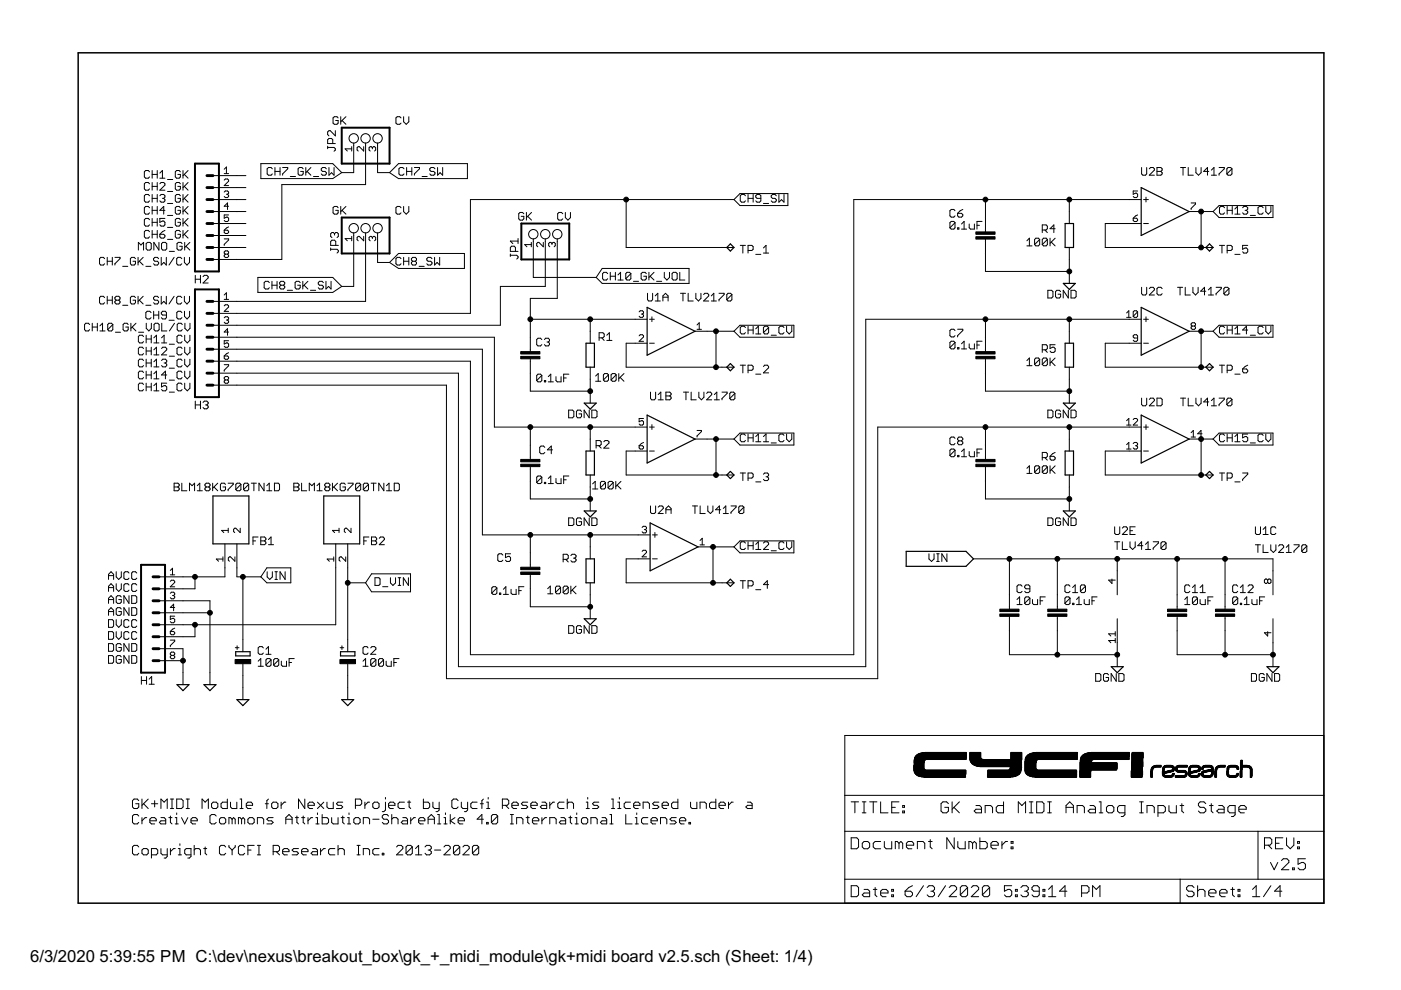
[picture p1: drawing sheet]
<svg xmlns="http://www.w3.org/2000/svg" width="297mm" height="210mm" viewBox="0 0 297 210" stroke-linecap="round" stroke-linejoin="round" font-family="sans-serif">
<defs><g id="words">
<g font-size="4">
<text x="6.4" y="203.9">6/3/2020</text>
<text x="21.1" y="203.9">5:39:55 PM C:\dev\nexus\breakout_box\gk_+_midi_module\gk+midi board v2.5.sch (Sheet: 1/4)</text>
</g>
</g></defs>
<g fill="none" stroke="#000" stroke-width=".21">
<path d="M31.7 36.4l-.3-.2h-.5l-.3 .2v1.1l.3 .3h.5l.3-.3M31.7 39l-.3-.3h-.5l-.3 .3v1l.3 .3h.5l.3-.3M32.3 36.2v1.6M32.3 38.7v1.6M32.3 37h1M32.3 39.5h1M33.3 36.2v1.6M33.3 38.7v1.6M33.9 37.8h1.1M33.9 36.7l.5-.5v1.6M33.9 39l.3-.3h.5l.3 .3v.2l-1.1 1.1h1.1M35.5 38.1h1.1"/>
<path d="M38.2 36.4l-.2-.2h-.6l-.2 .2v1.1l.2 .3h.6l.2-.3v-.5h-.5M38.2 39l-.2-.3h-.6l-.2 .3v1l.2 .3h.6l.2-.3v-.5h-.5M38.8 36.2v1.6M38.8 38.7v1.6M39.1 37l.8 .8M39.1 39.5l.8 .8M39.9 36.2l-1.1 1.1M39.9 38.7l-1.1 1.1M45.1 37.2h7M45.1 39.8h7M47.5 35.9l.5-.5v1.4M47.5 38.2l.3-.2h.4l.3 .2v.2l-1 .9h1"/>
<path d="M47.5 36.8h1M55.3 34.7h15.2l2 1.9-2 1.3h-15.2zM57.7 35.8l-.2-.3h-.6l-.3 .3v1.1l.3 .2h.6l.2-.2M58.3 36.3h1.1M58.3 35.5v1.6M59.4 35.5v1.6M59.9 35.5h1.1v.3l-1.1 1.1v.2M61.6 37.4h1.1M64.3 35.8l-.3-.3h-.5l-.3 .3v1.1l.3 .2h.5l.3-.2v-.6h-.6M64.8 35.5v1.6M65.1 36.3l.8 .8M65.9 35.5l-1.1 1.1"/>
<path d="M66.5 37.4h1.1M69.2 35.8l-.3-.3h-.5l-.3 .3v.3l.3 .2h.5l.3 .3v.3l-.3 .2h-.5l-.3-.2M69.5 31.3h1.3l.3 .2v.3l-.3 .3M69.5 31v.5M69.7 35.5v1.6l.6-.5 .5 .5v-1.6M70.5 30.4v-.8l-.2-.2h-.6l-.2 .2v.8h1.6M71.1 27.7v1.1l-1.1-1.1h-.3l-.2 .3v.5l.2 .3M71.7 25l-.3-.3h-.5l-.3 .3v1.1l.3 .3h.5l.3-.3v-.6h-.5M72.2 24.7v1.7M72.5 25.5l.8 .9M73.3 24.7l-1.1 1.1M74.6 31.1v.9"/>
<path d="M74.6 31.6h-1.4l.4 .4M75 30.3v6.3h-2.5M77.1 31.1v.9l-.9-.9-.5 .2v.5l.2 .2M77.5 30.3v8.8h-17.7v15.9h-14.7M79 31.3l.2-.2 .5 .2v.5l-.3 .2M79 31.3l-.3-.2-.4 .2v.5l.2 .2M79 31.3v.3M80.1 30.3v6.3h2.5M82.6 36.6l1.9-1.9h14.6v3.2h-14.6zM85 25l-.2-.3h-.6l-.3 .3v1.1l.3 .3h.6l.2-.3M85.6 24.7v1.1l.5 .6 .6-.6v-1.1M85.7 35.8l-.3-.3h-.5l-.3 .3v1.1l.3 .2h.5l.3-.2"/>
<path d="M86.2 36.3h1.1M86.2 35.5v1.6M87.3 35.5v1.6M87.9 35.5h1v.3l-1 1.1v.2M89.5 37.4h1.1M92.2 35.8l-.3-.3h-.5l-.3 .3v.3l.3 .2h.5l.3 .3v.3l-.3 .2h-.5l-.3-.2M92.8 35.5v1.6l.5-.5 .6 .5v-1.6M242 35.5v1.4l.3 .2h.5l.3-.2v-1.4M243.7 35.8l.2-.3h.6l.3 .3v.3l-1.1 1h1.1M245.3 35.5h.8l.3 .3v.3l-.3 .2 .3 .3v.3l-.3 .2h-.8zM245.3 36.3h.8M250.3 35.5h1.1"/>
<path d="M250.8 35.5v1.6M251.9 35.5v1.6h1.1M253.6 35.5v1.1l.5 .5 .6-.5v-1.1M256.3 36.3h-1.1l.8-.8v1.6M256.8 36.1l.6-.6v1.6M256.8 37.1h1.1M258.5 35.5h1.1v.3l-1.1 1.1v.2M261.2 35.8l-.3-.3h-.5l-.3 .3v1.1M261.2 35.8v1.1l-.3 .2h-.5l-.3-.2M261.2 35.8l-1.1 1.1M22.2 54.8l-.3-.2h-.5l-.3 .2v1.1l.3 .3h.5l.3-.3M22.7 54.6v1.6"/>
<path d="M22.7 55.4h1.1M23.8 54.6v1.6M24.4 54.6h1v.2l-1 1.1v.3M26 56.5h1.1M28.7 54.8l-.3-.2h-.5l-.3 .2v1.1l.3 .3h.5l.3-.3v-.5h-.5M29.3 54.6v1.6M29.3 53v-1.6l.6 .5 .5-.5v1.6M29.5 55.4l.9 .8M30.4 54.6l-1.1 1M30.9 56.5h1.1M31.3 51.4h.5l.3 .3v1l-.3 .3h-.5l-.3-.3v-1zM31.7 41.5l-.3-.3h-.5l-.3 .3v1.1l.3 .3h.5l.3-.3"/>
<path d="M31.7 44l-.3-.2h-.5l-.3 .2v1.1l.3 .3h.5l.3-.3M31.7 46.6l-.3-.3h-.5l-.3 .3v1.1l.3 .2h.5l.3-.2M31.7 49.1l-.3-.2h-.5l-.3 .2v1.1l.3 .3h.5l.3-.3M32.3 41.2v1.7M32.3 43.8v1.6M32.3 46.3v1.6M32.3 48.9v1.6M32.3 42.1h1M32.3 44.6h1M32.3 47.1h1M32.3 49.7h1M33.3 41.2v1.7"/>
<path d="M33.3 43.8v1.6M33.3 46.3v1.6M33.3 48.9v1.6M33.6 54.8l-.2-.2h-.6l-.2 .2v.3l.2 .3h.6l.2 .2v.3l-.2 .3h-.6l-.2-.3M33.7 51.4v1.6l-1.1-1.6v1.6M33.9 41.5l.3-.3h.5l.3 .3v.3l-.3 .3M33.9 49.7h.8l.3 .2v.3l-.3 .3h-.5l-.3-.3zM34.2 54.6v1.6l.5-.6 .6 .6v-1.6M34.2 51.7l.3-.3h.6l.2 .3v1l-.2 .3h-.6l-.3-.3zM34.4 42.1h.3M34.7 42.1l.3 .2v.3l-.3 .3h-.5l-.3-.3M35 46.3h-1.1v.8l.8-.2 .3 .2v.6l-.3 .2h-.5l-.3-.2"/>
<path d="M35 44.6h-1.1l.8-.8v1.6M35 48.9l-1.1 .8M35.5 40.6h1.1M35.5 43.1h1.1M35.5 45.7h1.1M35.5 48.2h1.1M35.5 50.8h1.1M35.9 53.3h1.1M36.9 54.6l-1.1 1.6M38.2 41.5l-.2-.3h-.6l-.2 .3v1.1l.2 .3h.6l.2-.3v-.5h-.5M38.2 44l-.2-.2h-.6l-.2 .2v1.1l.2 .3h.6l.2-.3v-.5h-.5M38.2 46.6l-.2-.3h-.6l-.2 .3v1.1l.2 .2h.6l.2-.2v-.6h-.5"/>
<path d="M38.2 49.1l-.2-.2h-.6l-.2 .2v1.1l.2 .3h.6l.2-.3v-.5h-.5M38.5 54.8l-.2-.2h-.6l-.2 .2v1.1l.2 .3h.6l.2-.3M38.6 51.7l-.2-.3h-.6l-.3 .3v1l.3 .3h.6l.2-.3v-.5h-.5M38.8 41.2v1.7M38.8 43.8v1.6M38.8 46.3v1.6M38.8 48.9v1.6M39.1 47.1l.8 .8M39.1 42.1l.8 .8M39.1 44.6l.8 .8M39.1 49.7l.8 .8M39.1 54.6v1l.5 .6 .6-.6v-1"/>
<path d="M39.2 51.4v1.6M39.4 52.2l.9 .8M39.9 41.2l-1.1 1.1M39.9 43.8l-1.1 1.1M39.9 46.3l-1.1 1.1M39.9 48.9l-1.1 1M40.3 51.4l-1.1 1.1M41.4 58.4v1.6M41.4 59.2h1.1M42.5 58.4v1.6M43.1 58.7l.2-.3h.6l.2 .3v.2l-1 1.1h1M45.1 42.3h7"/>
<path d="M45.1 47.4h7M45.1 44.9h7M45.1 52.5h7M45.1 49.9h7M47.5 40.7l.3-.2h.4l.3 .2-.3 .5M47.5 48.8h.7l.3 .5-.3 .2h-.4l-.3-.2zM47.5 50.7h1v.2l-1 .9v.2M47.8 53.9l-.3 .2 .3 .5h.4l.3-.2-.3-.5M47.8 53.9l-.3-.2 .3-.5h.4l.3 .2-.3 .5M47.8 53.9h.4M48 41.2h.2M48.2 41.2l.3 .2-.3 .5h-.4l-.3-.2"/>
<path d="M48.5 45.6h-1v.7l.5-.3 .5 .3v.4l-.3 .3h-.4l-.3-.3M48.5 43.7h-1l.7-.7v1.4M48.5 48.1l-1 .7M54.7 58.8h15.8l2 1.9-2 1.3h-15.8zM57.1 59.9l-.3-.3h-.5l-.3 .3v1.1l.3 .3h.5l.3-.3M57.7 59.6v1.7M58.7 59.6v1.7M63.6 59.9l-.2-.3h-.6l-.2 .3v1.1l.2 .3h.6l.2-.3v-.5h-.5M64.2 59.6v1.7M65.3 59.6l-1.1 1.1M68.6 59.9l-.3-.3h-.6l-.2 .3v.3l.2 .3h.6l.3 .2v.3l-.3 .3h-.6l-.2-.3M69.1 59.6v1.7l.6-.6 .5 .6v-1.7"/>
<path d="M70.1 52.9h1.4l.2 .2v.3l-.2 .3M70.1 52.6v.5M70.9 49.6l.3-.3h.3l.2 .3v.5l-.2 .3M70.9 49.6l-.2-.3h-.3l-.3 .3v.5l.3 .3M70.9 49.6v.2M71.2 52v-.8l-.3-.3h-.5l-.3 .3v.8h1.6M71.7 44l-.3-.2h-.5l-.3 .2v1.1l.3 .3h.5l.3-.3v-.5h-.5M72.2 43.8v1.6M72.5 44.6l.8 .8M73.3 43.8l-1.1 1.1M74.6 50.6h-1.4l.4 .5M74.6 50.1v1"/>
<path d="M75 49.4v11.3h-2.5M77.1 50.1v1l-.9-1-.5 .3v.4l.2 .3M77.5 49.4v14.5h-32.4M79 50.4l.2-.3 .5 .3v.4l-.3 .3M79 50.4l-.3-.3-.4 .3v.4l.2 .3M79 50.4v.2M80.1 49.4v6.2h2.5M82.6 55.6l1.9-1.9h14v3.2h-14zM85 54.8l-.2-.2h-.6l-.3 .2v1.1l.3 .3h.6l.2-.3M85 44l-.2-.2h-.6l-.3 .2v1.1l.3 .3h.6l.2-.3M85.6 55.4h1.1M85.6 43.8v1.1l.5 .5 .6-.5v-1.1"/>
<path d="M85.6 54.6v1.6M86.7 54.6v1.6M87.5 55.4l-.3-.3v-.3l.3-.2h.5l.3 .2v.3l-.3 .3M87.5 55.4l-.3 .2v.3l.3 .3h.5l.3-.3v-.3l-.3-.2M87.5 55.4h.5M88.9 56.5h1M91.6 54.8l-.3-.2h-.5l-.3 .2v.3l.3 .3h.5l.3 .2v.3l-.3 .3h-.5l-.3-.3M92.1 54.6v1.6l.6-.6 .5 .6v-1.6M108.2 54.1h1.4l.2 .3v.3l-.2 .2M108.2 53.8v.6M109.3 53.3v-.8l-.3-.3h-.5l-.3 .3v.8h1.6M109.8 50.6v1"/>
<path d="M109.8 51.1h-1.6l.5 .5M111.1 45.3l-.3-.3h-.5l-.3 .3v1.1l.3 .3h.5l.3-.3v-.5h-.6M111.6 45v1.7M111.9 45.9l.8 .8M112.6 51.9h-1.3l.4 .4M112.6 51.4v.9M112.7 45l-1.1 1.1M113.1 50.6v8.2h13.3M115.2 51.4v.9l-.9-.9h-.3l-.2 .2v.5l.2 .2M115.6 50.6v10.1h-9.5v8.3h-61M117 51.6l-.2-.2-.5 .2v.5l.3 .2M117 51.6l.3-.2 .4 .2v.5l-.2 .2"/>
<path d="M117 51.6v.3M118.2 50.6v12.7h-5.8v11.2M119.3 45.3l-.3-.3h-.5l-.3 .3v1.1l.3 .3h.5l.3-.3M119.9 45v1.1l.5 .6 .5-.6v-1.1M127.7 56.9h18.4v3.2h-18.4l-1.3-1.3zM128.8 58l-.2-.3h-.6l-.2 .3v1.1l.2 .3h.6l.2-.3M129.4 57.7v1.7M129.4 58.6h1.1M130.5 57.7v1.7M131 59.4h1.1M131 58.3l.6-.6v1.7M132.8 42.3v10.2h22.8"/>
<path d="M133.8 58l-.3-.3h-.6l-.2 .3v1.1M133.8 58v1.1l-.3 .3h-.6l-.2-.3M133.8 58l-1.1 1.1M134.3 59.6h1.1M137 58l-.2-.3h-.6l-.3 .3v1.1l.3 .3h.6l.2-.3v-.5h-.5M137.6 57.7v1.7M137.8 58.6l.9 .8M138.7 57.7l-1.1 1.1M139.2 59.6h1.1M140.8 57.7v1.1l.6 .6 .5-.6v-1.1M142.7 57.7h.6l.3 .3v1.1l-.3 .3h-.6l-.2-.3v-1.1zM144.1 57.7v1.7h1.1"/>
<path d="M155.6 42.3h-55.9v24.1h-54.6M156.9 41h10.1v2.6h-10.1l-1.3-1.3zM157 52h1.1M157.5 52v1.7M158.1 41.5l-.3-.3h-.6l-.2 .3v1.1l.2 .3h.6l.3-.3M158.6 42.1h1.1M158.6 53.1h.8l.3-.2v-.6l-.3-.3h-.8v1.7M158.6 41.2v1.7M159.7 41.2v1.7M160.2 53.9h1.1M161.3 42.1h-.8l-.3-.3v-.3l.3-.3h.6l.2 .3v1.1l-.2 .3h-.6l-.3-.3M161.9 43.1h1.1"/>
<path d="M161.9 52.6l.5-.6v1.7M161.9 53.7h1.1M164.6 41.5l-.3-.3h-.5l-.3 .3v.3l.3 .3h.5l.3 .2v.3l-.3 .3h-.5l-.3-.3M165.1 41.2v1.7l.6-.6 .5 .6v-1.7M202.5 44.7l-.3-.3h-.5l-.3 .3v1.1l.3 .2h.5l.3-.2M202.5 47.2l-.3-.3h-.5l-.3 .3v1.1M202.5 47.2v1.1l-.3 .3h-.5l-.3-.3M202.5 47.2l-1.1 1.1M203 48.3h.3v.3h-.3zM203 45.2h.9l.2 .3v.3l-.2 .2h-.6l-.3-.2zM203.9 48.6h1M203.9 47.5l.5-.6v1.7"/>
<path d="M204.1 44.4l-.5 .3-.6 .5M205.5 47.5v.8l.3 .3h.8v-1.1M207.1 47.8h.6M208.2 46.9h-1.1v1.7M208.9 42.3v6.9M208.9 50.7v6.9h17.8M217.7 51.1l.5-.6v1.6M217.7 52.1h1.1M220.4 50.8v1.1l-.2 .2h-.6l-.2-.2M220.4 50.8l-.2-.3h-.6l-.2 .3v1.1M220.4 50.8l-1 1.1M221 48.8h.8l.3-.3v-.5l-.3-.3h-.8v1.6"/>
<path d="M221.5 48.8l.6 .5M222.1 50.8v1.1l-.3 .2h-.5l-.3-.2M222.1 50.8l-.3-.3h-.5l-.3 .3v1.1M222.1 50.8l-1.1 1.1M222.6 50.5v1.6M222.9 51.3l.8 .8M223.7 50.5l-1.1 1.1M223.7 48.5h-1.1l.8-.8v1.6M226.7 42.3v5.1M226.7 52.5v7.6M240.3 46.3h.7l.2 .4-.2 .3h-.5l-.2-.3zM241.2 45.6l-.9 .7"/>
<path d="M241.2 40.5h-.9v.7l.7-.2 .2 .2v.5l-.2 .2h-.5l-.2-.2M242 42.3h-61v96.5h-81.3v-62.2h-54.6M242 47.4h-7.7v5.1h22.9M242.5 42.3h1M242.5 47.4h1M243 41.8v1M252.1 44.9h5.1M252.5 43h1v.3l-1 .9v.2M254.7 44.9v7.6M257.2 44.9l1.3-1.3h11.4v2.5h-11.4zM258.6 52h1M259.1 52v1.7"/>
<path d="M259.6 44l-.2-.2h-.6l-.2 .2v1.1l.2 .3h.6l.2-.3M260.2 44.6h1.1M260.2 53.1h.8l.3-.2v-.6l-.3-.3h-.8v1.7M260.2 43.8v1.6M261.3 43.8v1.6M261.8 45.4h1.1M261.8 53.9h1.1M261.8 44.3l.6-.5v1.6M263.5 44l.2-.2h.6l.2 .2v.3l-.2 .3M264 44.6h.3M264.3 44.6l.2 .3v.2l-.2 .3h-.6l-.2-.3M264.5 52h-1v.9l.5-.3h.3l.2 .3v.5l-.2 .3h-.6l-.2-.3"/>
<path d="M265.1 45.7h1.1M267.8 44l-.3-.2h-.5l-.3 .2v1.1l.3 .3h.5l.3-.3M268.4 43.8v1.1l.5 .5 .6-.5v-1.1M19 68.8l-.3-.3h-.5l-.3 .3v1.1l.3 .3h.5l.3-.3M19.6 68.5v1.7M19.6 69.3h1M20.6 68.5v1.7M21.2 70.2h1.1M21.2 69.1l.5-.6v1.7M22.2 63.1l-.3-.3h-.5l-.3 .3v1.1l.3 .3h.5l.3-.3M22.7 62.8v1.7M22.7 63.6h1.1"/>
<path d="M23.8 62.8v1.7M23.9 68.8l-.3-.3h-.5l-.3 .3v1.1M23.9 68.8v1.1l-.3 .3h-.5l-.3-.3M23.9 68.8l-1.1 1.1M24.5 70.4h1M24.6 63.6l-.2-.2v-.3l.2-.3h.6l.2 .3v.3l-.2 .2M24.6 63.6l-.2 .3v.3l.2 .3h.6l.2-.3v-.3l-.2-.3M24.6 63.6h.6M26 64.7h1.1M27.2 68.8l-.3-.3h-.5l-.3 .3v1.1l.3 .3h.5l.3-.3v-.6h-.6M27.7 68.5v1.7M28 69.3l.8 .9"/>
<path d="M28.7 63.1l-.3-.3h-.5l-.3 .3v1.1l.3 .3h.5l.3-.3v-.6h-.5M28.8 68.5l-1.1 1.1M29.3 62.8v1.7M29.4 70.4h1.1M29.5 63.6l.9 .9M30.4 62.8l-1.1 1.1M30.4 71.4l-.2-.3h-.6l-.3 .3v1l.3 .3h.6l.2-.3M30.4 73.9l-.2-.3h-.6l-.3 .3v1.1l.3 .2h.6l.2-.2M30.4 76.4l-.2-.2h-.6l-.3 .2v1.1l.3 .3h.6l.2-.3M30.4 79l-.2-.3h-.6l-.3 .3v1.1l.3 .2h.6l.2-.2M30.9 64.7h1.1M31 71.1v1.6"/>
<path d="M31 73.6v1.6M31 76.2v1.6M31 78.7v1.6M31 71.9h1.1M31 74.4h1.1M31 77h1.1M31 79.5h1.1M31 68.5v1.1l.6 .6 .5-.6v-1.1M32 66.3l-.3-.3h-.5l-.3 .3v1.1l.3 .2h.5l.3-.2M32.1 71.1v1.6M32.1 73.6v1.6M32.1 76.2v1.6"/>
<path d="M32.1 78.7v1.6M32.6 66v1.6M32.6 66.8h1.1M32.6 72.7h1.1M32.6 71.6l.6-.5v1.6M32.6 74.2l.6-.6v1.6M32.6 76.7l.6-.5v1.6M32.6 79.2l.6-.5v1.6M32.6 75.2h1.1M32.6 77.8h1.1M32.9 68.5h.6l.2 .3v1.1l-.2 .3h-.6l-.2-.3v-1.1zM33.6 63.1l-.2-.3h-.6l-.2 .3v.3l.2 .2h.6l.2 .3v.3l-.2 .3h-.6l-.2-.3"/>
<path d="M33.7 66v1.6M34.2 62.8v1.7l.5-.6 .6 .6v-1.7M34.2 72.7h1.1M34.2 71.6l.6-.5v1.6M34.2 73.9l.3-.3h.6l.2 .3v.3l-1.1 1h1.1M34.2 76.4l.3-.2h.6l.2 .2v.3l-.2 .3M34.3 68.5v1.7h1.1M34.8 77h.3M35.1 77l.2 .2v.3l-.2 .3h-.6l-.3-.3M35.3 66.8h-.8l-.3-.3v-.2l.3-.3h.5l.3 .3v1.1l-.3 .2h-.5l-.3-.2M35.3 79.5h-1.1l.9-.8v1.6M35.8 67.9h1.1"/>
<path d="M35.9 73h1.1M35.9 75.5h1.1M35.9 78.1h1.1M36.9 62.8l-1.1 1.7M37 68.5l-1.1 1.7M38.5 63.1l-.2-.3h-.6l-.2 .3v1.1l.2 .3h.6l.2-.3M38.6 66.3l-.3-.3h-.5l-.3 .3v1.1l.3 .2h.5l.3-.2M38.6 71.4l-.2-.3h-.6l-.3 .3v1l.3 .3h.6l.2-.3M38.6 73.9l-.2-.3h-.6l-.3 .3v1.1l.3 .2h.6l.2-.2M38.6 76.4l-.2-.2h-.6l-.3 .2v1.1l.3 .3h.6l.2-.3M38.6 79l-.2-.3h-.6l-.3 .3v1.1l.3 .2h.6l.2-.2M38.7 68.8l-.3-.3h-.6l-.2 .3v1.1l.2 .3h.6l.3-.3"/>
<path d="M39.1 62.8v1.1l.5 .6 .6-.6v-1.1M39.1 66v1.1l.6 .5 .5-.5v-1.1M39.2 71.1v1.1l.5 .5 .6-.5v-1.1M39.2 73.6v1.1l.5 .5 .6-.5v-1.1M39.2 76.2v1l.5 .6 .6-.6v-1M39.2 78.7v1.1l.5 .5 .6-.5v-1.1M39.2 68.5v1.1l.6 .6 .5-.6v-1.1M45.1 71.5h59.7v19.1h32.4M45.1 74h57.2v39.4h35.5M47.5 67.4l.3-.2h.4l.3 .2-.3 .5M47.5 75.5h.7l.3 .4-.3 .3h-.4l-.3-.3zM47.5 62.5l.5-.4v1.4"/>
<path d="M47.5 63.5h1M47.5 64.9l.3-.3h.4l.3 .3v.2l-1 .9h1M47.5 77.3h1v.3l-1 .9v.2M48 67.9h.2M48.2 67.9l.3 .2-.3 .5h-.4l-.3-.3M48.5 72.2h-1v.7l.7-.2 .3 .2v.5l-.3 .2h-.4l-.3-.2M48.5 70.4h-1l.7-.7v1.4M48.5 74.8l-1 .7M57.7 60.5h1M59.6 60.5l-.3-.3v-.3l.3-.3h.5l.3 .3v.3l-.3 .3M59.6 60.5l-.3 .2v.3l.3 .3h.5l.3-.3v-.3l-.3-.2M59.6 60.5h.5"/>
<path d="M60.9 61.6h1.1M64.5 60.5l.8 .8M65.8 61.6h1.1M112.4 67.7h24.8M112.4 76.1v6.8h12.7M114.9 72l-.3-.3h-.5l-.3 .3v1.1l.3 .2h.5l.3-.2M114.9 79.6l-.3-.3h-.5l-.3 .3v1.1M114.9 79.6v1.1l-.3 .3h-.5l-.3-.3M114.9 79.6l-1.1 1.1M115.4 72l.3-.3h.5l.3 .3v.3l-.3 .2M116 72.5h.2M116.2 79.9l.6-.6v1.7"/>
<path d="M116.2 72.5l.3 .3v.3l-.3 .2h-.5l-.3-.2M117.9 79.9v.8l.3 .3h.8v-1.1M120.6 79.3h-1.1v1.7M125.1 67.7v5.1M125.1 77.9v7.6M126.3 79.7l.5-.5v1.6M127 71.6h.8l.3-.2v-.6l-.3-.3h-.8v1.7M127.6 71.6l.5 .6M128.7 71.1l.5-.6v1.7M128.7 72.2h1.1M129 79.5v1.1l-.3 .2h-.5l-.3-.2M129 79.5l-.3-.3h-.5l-.3 .3v1.1"/>
<path d="M129 79.5l-1.1 1.1M130.6 79.5v1.1l-.2 .2h-.6l-.2-.2M130.6 79.5l-.2-.3h-.6l-.2 .3v1.1M130.6 79.5l-1 1.1M131.2 79.2v1.6M132.3 79.2l-1.1 1.1M135.5 71.2l.2-.2h.5l.2 .2v.2l-.9 1h.9M135.5 66.1l.2-.2h.5l.2 .2-.2 .5M136 66.6h.2M136.2 66.6l.2 .2-.2 .5h-.5l-.2-.2M137.2 72.8h-4.4v5.1h22.8M137.3 62.2v1.3l.2 .3h.6l.3-.3v-1.3"/>
<path d="M137.7 67.7h1M137.7 72.8h1M138.2 67.2v1M138.9 63.8h1.1M138.9 62.7l.6-.5v1.6M140.5 63.8v-1.1l.6-.5 .5 .5v1.1M140.5 63h1.1M144.3 62.2h1.1M144.8 62.2v1.6M145.9 62.2v1.6h1.1M147.4 70.2h8.2M147.5 62.2v1.1l.6 .5 .5-.5v-1.1"/>
<path d="M147.8 69.8h.9M147.8 68.9l.5-.5v1.4M149.2 62.5l.2-.3h.6l.3 .3v.2l-1.1 1.1h1.1M150.8 63.8h1.1M150.8 62.7l.5-.5v1.6M151.8 70.2v7.7M152.4 62.2h1.1v.3l-1.1 1v.3M155.2 62.5l-1.1 1M155.2 62.5v1l-.3 .3h-.6l-.2-.3M155.2 62.5l-.3-.3h-.6l-.2 .3v1M156.9 69h11.4v2.5h-11.4l-1.3-1.3zM157 77.4h1.1"/>
<path d="M157.5 77.4v1.7M158.1 69.4l-.3-.2h-.6l-.2 .2v1.1l.2 .3h.6l.3-.3M158.6 69.2v1.6M158.6 78.5h.8l.3-.3v-.5l-.3-.3h-.8v1.7M158.6 70h1.1M159.7 69.2v1.6M160.2 79.3h1.1M160.2 69.7l.6-.5v1.6M160.2 70.8h1.1M161.9 77.7l.2-.3h.6l.3 .3v.3l-1.1 1.1h1.1M163 69.4v1.1l-.3 .3h-.6l-.2-.3M163 69.4l-.3-.2h-.6l-.2 .2v1.1"/>
<path d="M163 69.4l-1.1 1.1M163.5 71.1h1.1M166.2 69.4l-.2-.2h-.6l-.3 .2v1.1l.3 .3h.6l.2-.3M166.8 69.2v1.1l.5 .5 .6-.5v-1.1M202.5 70.1l-.3-.3h-.5l-.3 .3v1.1l.3 .2h.5l.3-.2M202.5 72.6l-.3-.3h-.5l-.3 .3v1.1M202.5 72.6v1.1l-.3 .3h-.5l-.3-.3M202.5 72.6l-1.1 1.1M203 69.8h1.1v.3l-1.1 1.1v.2M203 73.7h.3v.3h-.3zM203.9 72.9l.5-.6v1.7M203.9 74h1"/>
<path d="M205.5 72.9v.8l.3 .3h.8v-1.1M207.1 73.2h.6M208.2 72.3h-1.1v1.7M208.9 67.7v6.8M208.9 76.1v6.8h17.8M217.7 76.5l.5-.6v1.6M217.7 77.5h1.1M220.4 76.2l-.2-.3h-.6l-.2 .3v1.1M220.4 76.2v1.1l-.2 .2h-.6l-.2-.2M220.4 76.2l-1 1.1M221 74.2h.8l.3-.3v-.5l-.3-.3h-.8v1.6M221.5 74.2l.6 .5"/>
<path d="M222.1 76.2l-.3-.3h-.5l-.3 .3v1.1M222.1 76.2v1.1l-.3 .2h-.5l-.3-.2M222.1 76.2l-1.1 1.1M222.2 61.6h.8l.2 .2v1.1l-.2 .3h-.8zM222.6 75.9v1.6M222.9 76.7l.8 .8M223.7 73.1h-1.1v.8l.6-.3h.2l.3 .3v.5l-.3 .3h-.5l-.3-.3M223.7 75.9l-1.1 1.1M224.9 61.8l-.3-.2h-.5l-.3 .2v1.1l.3 .3h.5l.3-.3v-.5h-.6M226.5 61.6v1.6l-1.1-1.6v1.6M226.7 67.7v5.1M226.7 77.9v7.6"/>
<path d="M227.1 61.6h.8l.3 .2v1.1l-.3 .3h-.8zM238.9 66.4l.4-.5v1.4M238.9 67.3h.9M241.2 71.7h-.7l-.2-.3 .2-.4h.5l.2 .2v.9l-.2 .3h-.5l-.2-.3M241.2 66.1l-.2-.2h-.5l-.2 .2v1M241.2 66.1v1l-.2 .2h-.5l-.2-.2M241.2 66.1l-.9 1M242 67.7h-58.4v73.7h-86.4v-62.3h-52.1M242 72.8h-7.7v5.1h22.9M242 60.9v1.4l.3 .2h.5l.3-.2v-1.4M242.5 67.7h1M242.5 72.8h1"/>
<path d="M243 67.2v1M243.7 61.2l.2-.3h.6l.3 .3v.3l-1.1 1h1.1M246.4 61.2l-.3-.3h-.5l-.3 .3v1.1l.3 .2h.5l.3-.2M249.7 60.9h1M250.2 60.9v1.6M251.3 60.9v1.6h1.1M252.1 70.2h5.1M252.8 69.1l-.3-.2 .3-.5h.4l.3 .3-.3 .4M252.8 69.1l-.3 .3 .3 .4h.4l.3-.2-.3-.5M252.8 69.1h.4M252.9 60.9v1.1l.6 .5 .5-.5v-1.1M254.7 70.2v7.7"/>
<path d="M255.7 61.7h-1.1l.8-.8v1.6M256.2 62.5h1.1M256.2 61.5l.6-.6v1.6M257.8 60.9h1.1v.3l-1.1 1.1v.2M258.5 69h11.4v2.5h-11.4l-1.3-1.3zM258.6 77.4h1M259.1 77.4v1.7M259.6 69.4l-.2-.2h-.6l-.2 .2v1.1l.2 .3h.6l.2-.3M260.2 78.5h.8l.3-.3v-.5l-.3-.3h-.8v1.7M260.2 69.2v1.6M260.2 70h1.1M260.6 61.2v1.1l-.3 .2h-.6l-.2-.2"/>
<path d="M260.6 61.2l-.3-.3h-.6l-.2 .3v1.1M260.6 61.2l-1.1 1.1M261.3 69.2v1.6M261.8 79.3h1.1M261.8 69.7l.6-.5v1.6M261.8 70.8h1.1M263.5 78.2h.8l.2 .3v.3l-.2 .3h-.6l-.2-.3zM264.5 77.4l-.5 .3-.5 .5M264.5 70h-1l.8-.8v1.6M265.1 71.1h1.1M267.8 69.4l-.3-.2h-.5l-.3 .2v1.1l.3 .3h.5l.3-.3M268.4 69.2v1.1l.5 .5 .6-.5v-1.1"/>
<path d="M30.4 81.5l-.2-.3h-.6l-.3 .3v1.1l.3 .3h.6l.2-.3M31 81.2v1.7M31 82h1.1M32.1 81.2v1.7M32.6 81.8l.6-.6v1.7M32.6 80.3h1.1M32.6 82.9h1.1M35.3 81.2h-1.1v.8l.6-.2h.3l.2 .2v.6l-.2 .3h-.6l-.3-.3M35.9 80.6h1.1M35.9 83.1h1.1M38.6 81.5l-.2-.3h-.6l-.3 .3v1.1l.3 .3h.6l.2-.3M39.2 81.2v1.1l.5 .6 .6-.6v-1.1"/>
<path d="M41.4 85v1.7M41.4 85.9h1.1M42.5 85v1.7M43.1 85.3l.2-.3h.6l.2 .3v.3l-.2 .3M43.6 85.9h.3M43.9 85.9l.2 .2v.3l-.2 .3h-.6l-.2-.3M45.1 81.7h49.6v62.2h91.4v-53.3h55.9M47.8 80.6l-.3 .2 .3 .5h.4l.3-.3-.3-.4M47.8 80.6l-.3-.3 .3-.5h.4l.3 .3-.3 .5M47.8 80.6h.4M112.4 90.6v6.8M112.4 98.9v6.9h12.7"/>
<path d="M115.4 80.7h.3v.3h-.3zM115.5 94.8l-.3-.2h-.5l-.3 .2v1.1l.3 .3h.5l.3-.3M116.2 81h1.1M117.1 95.4h-1l.8-.8v1.6M119.5 80.1h.6M120.6 87h.8l.3 .2v1.1l-.3 .3h-.8zM123.3 87.2l-.3-.2h-.5l-.3 .2v1.1l.3 .3h.5l.3-.3v-.5h-.6M124.9 87v1.6l-1.1-1.6v1.6M125.1 90.6v5M125.5 87h.8l.3 .2v1.1l-.3 .3h-.8zM126.3 80.8h1.1M126.4 94.5h.8l.3-.3v-.5l-.3-.3h-.8v1.6"/>
<path d="M126.9 94.5l.6 .5M128 93.7l.3-.3h.5l.3 .3v.2l-1.1 1.1h1.1M131.5 80l.8 .8M135.5 94.5h.7l.2 .5-.2 .2h-.5l-.2-.2zM136.4 88.7h-.9v.7l.5-.2 .4 .2v.5l-.2 .2h-.5l-.2-.2M136.4 93.8l-.9 .7M137.2 95.6h-4.4v5.1h22.8M137.7 90.6h1M137.7 95.6h1M137.9 83.1v1.4l.3 .3h.5l.3-.3v-1.4M138.2 90v1.1M139.6 84.8h1"/>
<path d="M139.6 83.7l.5-.6v1.7M141.2 83.1h.8l.3 .3v.3l-.3 .2 .3 .3v.3l-.3 .3h-.8zM141.2 83.9h.8M144.9 83.1h1.1M145.4 83.1v1.7M146.5 83.1v1.7h1.1M147.4 93.1h8.2M147.8 91.3h.9v.2l-.9 .9v.3M148.2 83.1v1.1l.5 .6 .5-.6v-1.1M149.8 83.4l.3-.3h.5l.3 .3v.3l-1.1 1.1h1.1M151.4 84.8h1.1M151.4 83.7l.6-.6v1.7"/>
<path d="M151.8 93.1v7.6M153.1 83.1h1.1v.3l-1.1 1.1v.3M155.6 93.1l1.3-1.3h11.4v2.6h-11.4zM155.8 83.4l-.3-.3h-.5l-.3 .3v1.1M155.8 83.4v1.1l-.3 .3h-.5l-.3-.3M155.8 83.4l-1.1 1.1M158.1 92.3l-.3-.3h-.6l-.2 .3v1.1l.2 .3h.6l.3-.3M158.6 92v1.7M158.6 92.8h1.1M159.7 92v1.7M160.2 93.7h1.1M160.2 92.6l.6-.6v1.7"/>
<path d="M161.9 92.6l.5-.6v1.7M161.9 93.7h1.1M163.5 93.9h1.1M166.2 92.3l-.2-.3h-.6l-.3 .3v1.1l.3 .3h.6l.2-.3M166.8 92v1.1l.5 .6 .6-.6v-1.1M202.5 92.9l-.3-.2h-.5l-.3 .2v1.1l.3 .3h.5l.3-.3M202.5 95.5l-.3-.3h-.5l-.3 .3v1.1M202.5 95.5v1.1l-.3 .2h-.5l-.3-.2M202.5 95.5l-1.1 1.1M203 96.6h.3v.2h-.3zM203.3 93.5l-.3-.3v-.3l.3-.2h.6l.2 .2v.3l-.2 .3M203.3 93.5l-.3 .2v.3l.3 .3h.6l.2-.3v-.3l-.2-.2"/>
<path d="M203.3 93.5h.6M203.9 95.7l.5-.5v1.6M203.9 96.8h1M205.5 95.7v.9l.3 .2h.8v-1.1M207.1 96h.6M208.2 95.2h-1.1v1.6M208.9 90.6v6.8M208.9 98.9v6.9h17.8M217.7 99.3l.5-.5v1.6M220.4 99l-.2-.2h-.6l-.2 .2v1.1M220.4 99v1.1l-.2 .3h-.6l-.2-.3M220.4 99l-1 1.1"/>
<path d="M221 97h.8l.3-.2v-.6l-.3-.3h-.8v1.7M221.5 97l.6 .6M222.1 99l-.3-.2h-.5l-.3 .2v1.1M222.1 99v1.1l-.3 .3h-.5l-.3-.3M222.1 99l-1.1 1.1M222.2 87h.8l.2 .2v1.1l-.2 .3h-.8zM222.6 96.8h.8l.3 .2v.3l-.3 .3h-.5l-.3-.3zM222.6 98.8v1.6M222.9 99.6l.8 .8M223.7 98.8l-1.1 1M223.7 95.9l-.5 .3-.6 .6M224.9 87.2l-.3-.2h-.5l-.3 .2v1.1l.3 .3h.5l.3-.3v-.5h-.6"/>
<path d="M226.5 87v1.6l-1.1-1.6v1.6M226.7 90.6v5M227.1 87h.8l.3 .2v1.1l-.3 .3h-.8zM238.9 95.2h.9M238.9 89.2l.4-.5v1.4M238.9 94.3l.4-.5v1.4M238.9 90.1h.9M240.3 89l.2-.3h.5l.2 .3v.2l-.9 .9h.9M240.3 94l.2-.2h.5l.2 .2-.2 .5M240.7 94.5h.3M241 94.5l.2 .2-.2 .5h-.5l-.2-.2M242 95.6h-7.7v5.1h22.9"/>
<path d="M242 84.4v1.4l.3 .2h.5l.3-.2v-1.4M242.5 90.6h1M242.5 95.6h1M243 90v1.1M243.7 84.7l.2-.3h.6l.3 .3v.2l-1.1 1.1h1.1M245.3 84.4h.8l.3 .3v1.1l-.3 .2h-.8zM250.3 84.4h1.1M250.8 84.4v1.6M251.9 84.4v1.6h1.1M252.1 93.1h5.1M252.5 91.7l.5-.4v1.4M252.5 92.7h1"/>
<path d="M253.6 84.4v1.1l.5 .5 .6-.5v-1.1M254.7 93.1v7.6M254.9 92h-1l.7-.7v1.4M256.3 85.2h-1.1l.8-.8v1.6M256.8 84.9l.6-.5v1.6M256.8 86h1.1M258.5 84.4h1.1v.3l-1.1 1.1v.2M258.5 91.8h11.4v2.6h-11.4l-1.3-1.3zM259.6 92.3l-.2-.3h-.6l-.2 .3v1.1l.2 .3h.6l.2-.3M260.2 92v1.7M260.2 92.8h1.1M261.2 84.7l-.3-.3h-.5l-.3 .3v1.1"/>
<path d="M261.2 84.7v1.1l-.3 .2h-.5l-.3-.2M261.2 84.7l-1.1 1.1M261.3 92v1.7M261.8 93.7h1.1M261.8 92.6l.6-.6v1.7M264.5 92h-1v.8l.5-.2h.3l.2 .2v.6l-.2 .3h-.6l-.2-.3M265.1 93.9h1.1M267.8 92.3l-.3-.3h-.5l-.3 .3v1.1l.3 .3h.5l.3-.3M268.4 92v1.1l.5 .6 .6-.6v-1.1M36.9 102.4h.8l.3 .3v.3l-.3 .3 .3 .2v.3l-.3 .3h-.8zM36.9 103.3h.8M38.5 102.4v1.7h1.1"/>
<path d="M40.2 104.1v-1.7l.5 .6 .6-.6v1.7M41.8 104.1h1.1M41.8 103l.6-.6v1.7M43.7 103.3l-.2-.3v-.3l.2-.3h.6l.2 .3v.3l-.2 .3M43.7 103.3l-.2 .2v.3l.2 .3h.6l.2-.3v-.3l-.2-.2M43.7 103.3h.6M45.1 102.4v1.7M45.4 103.3l.8 .8M46.2 102.4l-1.1 1.1M47.3 118.5h-1.4l.4 .5M47.3 118.1v.9M47.7 115.3v7h-14"/>
<path d="M47.8 102.7l-.3-.3h-.5l-.3 .3v1.1l.3 .3h.5l.3-.3v-.5h-.5M48.4 102.4h1v.3l-1 1.1v.3M48.4 112.5h-1.4l.5 .4M48.4 112v.9M49.8 118.1v.9l-.9-.9h-.3l-.2 .2v.5l.2 .2M50.2 115.3v7h5.1M50.9 112v.9l-.9-.9-.5 .2v.5l.3 .2M51.1 102.7l-.3-.3h-.5l-.3 .3v1.1M51.1 102.7v1.1l-.3 .3h-.5l-.3-.3M51.1 102.7l-1.1 1.1M52.7 102.7l-.2-.3h-.6l-.3 .3v1.1M52.7 102.7v1.1l-.2 .3h-.6l-.3-.3"/>
<path d="M52.7 102.7l-1.1 1.1M53.3 102.4h1.1M53.6 114.7h.6M53.8 102.4v1.7M54.7 113.9h-1.1v1.6M55.3 113.9h.8l.3 .2v.3l-.3 .3 .3 .3v.2l-.3 .3h-.8zM55.3 114.7h.8M56 102.4v1.7l-1.1-1.7v1.7M56.6 104.1h1M56.6 103l.5-.6v1.7M56.9 114.4l.6-.5v1.6M56.9 115.5h1.1"/>
<path d="M58.2 102.4h.8l.3 .3v1.1l-.3 .3h-.8zM62.3 102.4h.8l.3 .3v.3l-.3 .3 .3 .2v.3l-.3 .3h-.8zM62.3 103.3h.8M63.9 102.4v1.7h1.1M65.6 104.1v-1.7l.5 .6 .6-.6v1.7M67.2 104.1h1.1M67.2 103l.6-.6v1.7M69.1 103.3l-.2-.3v-.3l.2-.3h.6l.2 .3v.3l-.2 .3M69.1 103.3l-.2 .2v.3l.2 .3h.6l.2-.3v-.3l-.2-.2M69.1 103.3h.6M70.5 102.4v1.7M70.8 103.3l.8 .8"/>
<path d="M70.8 118.5h-1.4l.4 .5M70.8 118.1v.9M71.2 115.3v17.2h-37.5M71.6 102.4l-1.1 1.1M71.9 112.5h-1.4l.5 .4M71.9 112v.9M73.2 102.7l-.3-.3h-.5l-.3 .3v1.1l.3 .3h.5l.3-.3v-.5h-.5M73.3 118.1v.9l-.9-.9-.5 .2v.5l.2 .2M73.7 115.3v22.9M73.8 102.4h1v.3l-1 1.1v.3M74.4 112v.9l-.9-.9-.5 .2v.5l.2 .2M76.5 102.7l-.3-.3h-.5l-.3 .3v1.1"/>
<path d="M76.5 102.7v1.1l-.3 .3h-.5l-.3-.3M76.5 102.7l-1.1 1.1M77.1 114.7h.6M78.1 102.7l-.2-.3h-.6l-.3 .3v1.1M78.1 102.7v1.1l-.2 .3h-.6l-.3-.3M78.1 102.7l-1.1 1.1M78.2 113.9h-1.1v1.6M78.7 102.4h1.1M78.8 114.7h.8M78.8 113.9h.8l.3 .2v.3l-.3 .3 .3 .3v.2l-.3 .3h-.8zM79.2 102.4v1.7M80.4 114.1l.3-.2h.5l.3 .2v.3l-1.1 1.1h1.1"/>
<path d="M81.4 102.4v1.7l-1.1-1.7v1.7M81.9 104.1h1.1M81.9 103l.6-.6v1.7M83.6 102.4h.8l.3 .3v1.1l-.3 .3h-.8zM106.6 117.7l-.3-.3h-.5l-.3 .3v1.1l.3 .2h.5l.3-.2M108.2 117.4h-1v.8l.5-.2h.3l.2 .2v.6l-.2 .2h-.6l-.2-.2M112.4 113.4v6.9M114.9 101.2l-.3-.3h-.5l-.3 .3v1.1M114.9 101.2v1.1l-.3 .2h-.5l-.3-.2M114.9 101.2l-1.1 1.1M115.4 102.3h.3v.2h-.3zM116.2 101.5l.6-.6v1.6"/>
<path d="M116.2 102.5h1.1M117.9 101.5v.8l.3 .2h.8v-1M119.4 118.6h.8l.3-.3v-.5l-.3-.3h-.8v1.6M119.5 101.7h.6M120 118.6l.5 .5M120.6 109.8h.8l.3 .3v1.1l-.3 .2h-.8zM120.6 100.9h-1.1v1.6M121 117.8l.3-.3h.6l.2 .3v.3l-.2 .2M121.6 118.3h.3M121.9 118.3l.2 .3v.3l-.2 .2h-.6l-.3-.2M123.3 110.1l-.3-.3h-.5l-.3 .3v1.1l.3 .2h.5l.3-.2v-.6h-.6M124.9 109.8v1.6l-1.1-1.6v1.6"/>
<path d="M125.1 100.7v7.6M125.1 113.4v5.1M125.5 109.8h.8l.3 .3v1.1l-.3 .2h-.8zM125.6 102.6l.6-.5v1.6M125.6 103.7h1.1M128.4 102.3v1.1l-.3 .3h-.5l-.3-.3M128.4 102.3l-.3-.2h-.5l-.3 .2v1.1M128.4 102.3l-1.1 1.1M130 102.3v1.1l-.3 .3h-.5l-.3-.3M130 102.3l-.3-.2h-.5l-.3 .2v1.1M130 102.3l-1.1 1.1M130.6 102.1v1.6"/>
<path d="M130.8 102.9l.9 .8M131.7 102.1l-1.1 1M136.1 111.8l.3-.2h.4l.3 .2-.3 .5M136.1 116.9l.3-.2h.4l.3 .2v.2l-1 1h1M136.6 112.3h.2M136.8 112.3l.3 .2-.3 .5h-.4l-.3-.2M137.8 118.5h-5v5.1h22.8M137.9 107.3v1.3l.3 .3h.5l.3-.3v-1.3M138.3 113.4h1.1M138.3 118.5h1.1M138.9 112.9v1M139.6 107.5l.2-.2h.6l.2 .2v.3l-1 1.1h1"/>
<path d="M141.2 108.1h1.1M141.2 108.9v-1.1l.5-.5 .6 .5v1.1M146.8 107.3h1.1M147.3 107.3v1.6M148 116h7.6M148.4 114.6l.5-.5v1.4M148.4 115.5h1M148.4 107.3v1.6h1.1M150.1 107.3v1.1l.5 .5 .6-.5v-1.1M151.2 116v7.6M152.8 108.1h-1.1l.8-.8v1.6M153.4 108.9h1"/>
<path d="M153.4 107.8l.5-.5v1.6M155 107.3h1.1v.2l-1.1 1.1v.3M155.6 116l1.3-1.3h11.4v2.5h-11.4zM157 100.3h1.1M157.5 100.3v1.6M157.7 107.5l-.3-.2h-.5l-.3 .2v1.1M157.7 107.5v1.1l-.3 .3h-.5l-.3-.3M157.7 107.5l-1.1 1.1M158.1 115.1l-.3-.2h-.6l-.2 .2v1.1l.2 .3h.6l.3-.3M158.6 115.7h1.1M158.6 101.4h.8l.3-.3v-.6l-.3-.2h-.8v1.6M158.6 114.9v1.6"/>
<path d="M159.7 114.9v1.6M160.2 116.5h1.1M160.2 102.2h1.1M160.2 115.4l.6-.5v1.6M161.9 115.1l.2-.2h.6l.3 .2v.3l-1.1 1.1h1.1M161.9 100.5l.2-.2h.6l.3 .2v.3l-.3 .3M162.4 101.1h.3M162.7 101.1l.3 .3v.2l-.3 .3h-.6l-.2-.3M163.5 116.8h1.1M166.2 115.1l-.2-.2h-.6l-.3 .2v1.1l.3 .3h.6l.2-.3M166.8 114.9v1.1l.5 .5 .6-.5v-1.1M197 117.4v1.1l.5 .5 .5-.5v-1.1"/>
<path d="M198.6 117.4h.5M198.6 119h.5M198.9 117.4v1.6M200.8 117.4v1.6l-1.1-1.6v1.6M206.4 118.5h63.5v7.6M214 118.5v10.7M217.7 100.4h1.1M222.2 109.8h.8l.2 .3v1.1l-.2 .2h-.8zM224.2 118.5v10.7M224.9 110.1l-.3-.3h-.5l-.3 .3v1.1l.3 .2h.5l.3-.2v-.6h-.6M226.5 109.8v1.6l-1.1-1.6v1.6M226.7 100.7v7.6"/>
<path d="M227.1 109.8h.8l.3 .3v1.1l-.3 .2h-.8zM236.3 111.7v1.4l.3 .2h.5l.3-.2v-1.4M236.3 114.9h1.1M236.9 114.9v1.6M236.9 118.5v7.6M238 112l.2-.3h.6l.2 .3v.2l-1 1.1h1M238 114.9v1.6h1M239.6 114.9v1.1l.5 .5 .6-.5v-1.1M239.6 112.5h.5M240.7 111.7h-1.1v1.6h1.1M242.3 115.7h-1.1l.8-.8v1.6M242.9 116.5h1"/>
<path d="M242.9 115.4l.5-.5v1.6M244.5 114.9h1.1v.2l-1.1 1.1v.3M247.2 115.1l-.2-.2h-.6l-.3 .2v1.1M247.2 115.1v1.1l-.2 .3h-.6l-.3-.3M247.2 115.1l-1.1 1.1M249.6 118.5v10.7M258.6 100.3h1M259.1 100.3v1.6M259.7 118.5v10.7M260.2 101.4h.8l.3-.3v-.6l-.3-.2h-.8v1.6M261.8 102.2h1.1M263.5 100.3h1v.2l-1 1.1v.3"/>
<path d="M266.2 111.7v1.4l.2 .2h.6l.3-.2v-1.4M266.2 115.5h1.1M266.7 115.5v1.6M267.8 113.3h1.1M267.8 112.2l.6-.5v1.6M267.8 115.5v1.6h1.1M269.4 115.5v1.1l.6 .5 .5-.5v-1.1M270.5 112l-.2-.3h-.6l-.3 .3v1.1l.3 .2h.6l.2-.2M271.1 115.8l.2-.3h.6l.3 .3v.3l-1.1 1h1.1M272.7 116.1l.5-.6v1.6M272.7 117.1h1.1M274.3 115.5h1.1v.3l-1.1 1.1v.2"/>
<path d="M277.1 115.8l-.3-.3h-.6l-.2 .3v1.1M277.1 115.8v1.1l-.3 .2h-.6l-.2-.2M277.1 115.8l-1.1 1.1M23 122.9v-1.1l.5-.6 .6 .6v1.1M23 125.4v-1.1l.5-.5 .6 .5v1.1M23 127.9v-1l.5-.6 .6 .6v1M23 130.5v-1.1l.5-.6 .6 .6v1.1M23 131.4h.8l.3 .3v1l-.3 .3h-.8zM23 133.9h.8l.3 .3v1.1l-.3 .3h-.8zM23 136.5h.8l.3 .2v1.1l-.3 .3h-.8zM23 139h.8l.3 .3v1.1l-.3 .2h-.8zM23 127.1h1.1"/>
<path d="M23 129.7h1.1M23 122h1.1M23 124.6h1.1M24.6 121.2v1.1l.6 .6 .5-.6v-1.1M24.6 123.8v1.1l.6 .5 .5-.5v-1.1M24.6 131.4v1.1l.6 .5 .5-.5v-1.1M24.6 133.9v1.1l.6 .6 .5-.6v-1.1M25.7 136.7l-.3-.2h-.5l-.3 .2v1.1l.3 .3h.5l.3-.3v-.5h-.5M25.7 126.6l-.3-.3h-.5l-.3 .3v1.1l.3 .2h.5l.3-.2v-.6h-.5M25.7 129.1l-.3-.3h-.5l-.3 .3v1.1l.3 .3h.5l.3-.3v-.5h-.5M25.7 139.3l-.3-.3h-.5l-.3 .3v1.1l.3 .2h.5l.3-.2v-.6h-.5M27.3 121.5l-.2-.3h-.6l-.2 .3v1.1l.2 .3h.6l.2-.3"/>
<path d="M27.3 124l-.2-.2h-.6l-.2 .2v1.1l.2 .3h.6l.2-.3M27.3 126.3v1.6l-1-1.6v1.6M27.3 128.8v1.7l-1-1.7v1.7M27.3 131.7l-.2-.3h-.6l-.2 .3v1l.2 .3h.6l.2-.3M27.3 134.2l-.2-.3h-.6l-.2 .3v1.1l.2 .3h.6l.2-.3M27.3 136.5v1.6l-1-1.6v1.6M27.3 139v1.6l-1-1.6v1.6M27.9 136.5h.8l.3 .2v1.1l-.3 .3h-.8zM27.9 126.3h.8l.3 .3v1.1l-.3 .2h-.8zM27.9 128.8h.8l.3 .3v1.1l-.3 .3h-.8zM27.9 139h.8l.3 .3v1.1l-.3 .2h-.8zM29 121.5l-.3-.3h-.5l-.3 .3v1.1l.3 .3h.5l.3-.3"/>
<path d="M29 124l-.3-.2h-.5l-.3 .2v1.1l.3 .3h.5l.3-.3M29 131.7l-.3-.3h-.5l-.3 .3v1l.3 .3h.5l.3-.3M29 134.2l-.3-.3h-.5l-.3 .3v1.1l.3 .3h.5l.3-.3M33.7 127.4h10.8v17.8M33.7 137.5h5.1v7.7M33.7 129.9h10.8M36.1 123.3l.2-.3h.5l.2 .3v.2l-.9 .9h.9M36.1 125.8l.2-.2h.5l.2 .2-.2 .5M36.1 120.9l.5-.4v1.4M36.1 121.9h.9M36.1 133.9h.7l.2 .4-.2 .3h-.5l-.2-.3zM36.1 135.7h.9v.3l-.9 .9v.2"/>
<path d="M36.3 139h.5M36.3 139l-.2 .2 .2 .5h.5l.2-.3-.2-.4M36.3 139l-.2-.3 .2-.4h.5l.2 .2-.2 .5M36.6 126.3h.2M36.8 126.3l.2 .2-.2 .5h-.5l-.2-.3M37 130.6h-.9v.7l.5-.2 .4 .2v.5l-.2 .2h-.5l-.2-.2M37 128.8h-.9l.7-.7v1.4M37 133.2l-.9 .7M41.3 122.3v2.5h-7.6M41.3 132.5v2.5h-7.6M49.9 137.3h.8M50.3 136.9v.8"/>
<path d="M51.5 122.3v15.9M55.8 137.4l-.2-.3h-.6l-.3 .3v1.1l.3 .2h.6l.2-.2M56.4 138.7h1.1M56.4 137.6l.5-.5v1.6M56.6 120.4h5.1v3.2h-5.1l-1.3-1.3zM56.6 121.2v1.1l.6 .6 .5-.6v-1.1M57.5 139.9v1.1l-.3 .3h-.6l-.2-.3M57.5 139.9l-.3-.3h-.6l-.2 .3v1.1M57.5 139.9l-1.1 1.1M58.3 122.9h.5M58.3 121.2h.5M58.5 121.2v1.7"/>
<path d="M59.1 139.9v1.1l-.3 .3h-.5l-.3-.3M59.1 139.9l-.3-.3h-.5l-.3 .3v1.1M59.1 139.9l-1.1 1.1M60.5 121.2v1.7l-1.1-1.7v1.7M62.4 139.6h-1.1v1.7M72.1 137.3h.8M72.5 136.9v.8M73.7 123.6h3.8M78 137.4l-.2-.3h-.6l-.2 .3v1.1l.2 .2h.6l.2-.2M78.6 137.4l.3-.3h.5l.3 .3v.2l-1.1 1.1h1.1M78.8 121.7h8.2v3.8h-8.2l-1.3-1.9zM79.5 122.5h.8l.3 .3v1l-.3 .3h-.8z"/>
<path d="M79.7 139.9v1.1l-.3 .3h-.5l-.3-.3M79.7 139.9l-.3-.3h-.5l-.3 .3v1.1M79.7 139.9l-1.1 1.1M81.1 124.4h1.1M81.3 139.9v1.1l-.3 .3h-.5l-.3-.3M81.3 139.9l-.3-.3h-.5l-.3 .3v1.1M81.3 139.9l-1.1 1.1M82.8 122.5v1.1l.5 .5 .6-.5v-1.1M84.4 124.1h.6M84.4 122.5h.6M84.6 139.6h-1.1v1.7M84.7 122.5v1.6"/>
<path d="M86.6 122.5v1.6l-1.1-1.6v1.6M105.3 124.7l-.2-.3h-.6l-.2 .3v1.1M105.3 124.7v1.1l-.2 .2h-.6l-.2-.2M105.3 124.7l-1 1.1M105.9 125.8h.3v.2h-.3zM106.7 126h1.1M106.7 124.9l.6-.5v1.6M108.4 124.9v.9l.2 .2h.8v-1.1M110 125.2h.5M111.1 124.4h-1.1v1.6M112.4 121.8v6.9h12.7M116.1 124.8l.6-.5v1.6"/>
<path d="M116.1 125.9h1.1M118.9 124.5v1.1l-.3 .3h-.6l-.2-.3M118.9 124.5l-.3-.2h-.6l-.2 .2v1.1M118.9 124.5l-1.1 1.1M120.5 124.5v1.1l-.3 .3h-.5l-.3-.3M120.5 124.5l-.3-.2h-.5l-.3 .2v1.1M120.5 124.5l-1.1 1.1M120.6 132.7h.8l.3 .2v1.1l-.3 .3h-.8zM121 124.3v1.6M121.3 125.1l.8 .8M122.1 124.3l-1.1 1.1M123.3 132.9l-.3-.2h-.5l-.3 .2v1.1l.3 .3h.5l.3-.3v-.5h-.6"/>
<path d="M124.9 132.7v1.6l-1.1-1.6v1.6M125.1 123.6v7.6M125.5 132.7h.8l.3 .2v1.1l-.3 .3h-.8zM157 123.1h1.1M157.5 123.1v1.7M158.6 124.2h.8l.3-.2v-.6l-.3-.3h-.8v1.7M160.2 125h1.1M163 124h-1.1l.8-.9v1.7M214 130.7v8.1h22.9M215.6 127.1l.6-.5v1.6M215.6 128.2h1.1M216.7 124.3l-.3-.3h-.5l-.3 .3v1.1l.3 .2h.5l.3-.2"/>
<path d="M218.4 126.8v1.1l-.3 .3h-.6l-.2-.3M218.4 124.8h-.9l-.2-.2v-.3l.2-.3h.6l.3 .3v1.1l-.3 .2h-.6l-.2-.2M218.4 126.8l-.3-.2h-.6l-.2 .2v1.1M218.4 126.8l-1.1 1.1M218.9 127.1v.8l.3 .3h.8v-1.1M220.5 127.4h.6M221.6 126.6h-1.1v1.6M224.2 130.7v8.1M226.9 126.8v1.1l-.3 .3h-.5l-.3-.3M226.9 126.8l-.3-.2h-.5l-.3 .2v1.1M226.9 124.3l-.3-.3h-.5l-.3 .3v1.1l.3 .2h.5l.3-.2M226.9 126.8l-1.1 1.1"/>
<path d="M227.4 127.9h.3v.3h-.3zM227.4 125.6h1.1M227.4 124.6l.6-.6v1.6M228.2 128.2h1.1M228.2 127.1l.6-.5v1.6M229.9 127.1v.8l.2 .3h.8v-1.1M230.1 124.3l-.2-.3h-.6l-.2 .3v1.1M230.1 124.3v1.1l-.2 .2h-.6l-.2-.2M230.1 124.3l-1 1.1M231.5 127.4h.6M232.6 126.6h-1.1v1.6M235.8 122.8v.9l-.7-.7h1.4"/>
<path d="M236.5 135.8h-1.4l.4 .5M236.5 133.9v1M236.5 135.3v1M236.5 134.4h-1.4l.4 .5M236.9 131.2v10.2M249.6 130.7v8.1h20.3M251.2 128.2h1.1M251.2 127.1l.5-.5v1.6M252.3 124.3l-.3-.3h-.6l-.2 .3v1.1l.2 .2h.6l.3-.2M252.8 125.6h1.1M252.8 124.6l.6-.6v1.6M253.9 126.8v1.1l-.3 .3h-.5l-.3-.3"/>
<path d="M253.9 126.8l-.3-.2h-.5l-.3 .2v1.1M253.9 126.8l-1.1 1.1M254.4 127.1v.8l.3 .3h.8v-1.1M254.4 125.6h1.1M254.4 124.6l.6-.6v1.6M256.1 127.4h.5M257.2 126.6h-1.1v1.6M259.7 130.7v8.1M262.4 126.8l-.3-.2h-.5l-.3 .2v1.1M262.4 126.8v1.1l-.3 .3h-.5l-.3-.3M262.4 124.3l-.3-.3h-.5l-.3 .3v1.1l.3 .2h.5l.3-.2M262.4 126.8l-1.1 1.1"/>
<path d="M263 127.9h.2v.3h-.2zM263 125.6h1.1M263 124.6l.5-.6v1.6M263.8 128.2h1.1M263.8 127.1l.5-.5v1.6M264.6 124.3l.3-.3h.5l.3 .3v.3l-1.1 1h1.1M265.4 127.1v.8l.3 .3h.8v-1.1M267.1 127.4h.5M268.1 126.6h-1v1.6M268.8 123l.2-.2 .5 .2v.5l-.3 .2-.4-.2M268.8 123l-.3-.2-.4 .2v.5l.2 .2 .5-.2M268.8 123v.5"/>
<path d="M268.8 133.9v1l-.7-.7h1.4M269.9 131.2v10.2M30 143.4v1.7M30 144.3h1.1M31.1 143.4v1.7M31.6 144l.6-.6v1.7M31.6 145.1h1.1M33.7 140.1h5.1M51.5 140.7v7.6M54.7 141.3h1.1M54.7 140.2l.6-.6v1.7M59.6 140.2v.8l.3 .3h.8v-1.1"/>
<path d="M61.3 140.5h.5M73.7 140.7v7.6M77 140.2l.5-.6v1.7M77 141.3h1M81.9 140.2v.8l.2 .3h.9v-1.1M83.5 140.5h.6M179.1 155.9h101.6v35.6h-101.6zM232.3 142.8h.8l.3 .3v1.1l-.3 .2h-.8zM235 143.1l-.2-.3h-.6l-.2 .3v1.1l.2 .2h.6l.2-.2v-.6h-.5M236.7 142.8v1.6l-1.1-1.6v1.6M237.2 142.8h.8l.3 .3v1.1l-.3 .2h-.8zM265.3 142.8h.8l.3 .3v1.1l-.3 .2h-.8z"/>
<path d="M268.1 143.1l-.3-.3h-.6l-.2 .3v1.1l.2 .2h.6l.3-.2v-.6h-.6M269.7 142.8v1.6l-1.1-1.6v1.6M270.2 142.8h.9l.2 .3v1.1l-.2 .2h-.9zM29.4 169.8l-.3-.4h-.7l-.3 .4v1.3l.3 .3h.7l.3-.3v-.7h-.6M29.4 173l-.3-.3h-.7l-.3 .3v1.4l.3 .3h.7l.3-.3M29.4 179.6l-.3-.4h-.7l-.3 .4v1.3l.3 .4h.7l.3-.4M30.1 169.4v2M30.1 173.4v1.3M30.4 170.4l1 1M31.1 173.4h-.3l-.7 .6M31.4 169.4l-1.3 1.4M31.8 174h1.3v-.3l-.3-.3h-.7l-.3 .3v.7l.3 .3h.7"/>
<path d="M32.1 170.4h1.3M32.8 169.8v1.3M34.1 171.4v-2l.7 .7 .7-.7v2M34.1 179.9v1l.4 .4h1M34.1 173.4h.7l.3 .3v1h-1l-.3-.3 .3-.4h1M35.5 179.9v1.7l-.4 .3h-.3M35.8 173.4h.7M36.1 169.4h.7M36.1 171.4h.7M36.1 173v1.4l.4 .3M36.1 179.9v1.4M36.5 169.4v2"/>
<path d="M37.1 173.4h.4v1.3M37.1 174.7h.7M37.1 179.9h-.3l-.7 .7M37.5 169.4h1l.3 .4v1.3l-.3 .3h-1zM37.5 172.4v.3M37.8 179.9h.3v1.4M38.1 178.9v.3M38.5 173.4l.7 1.3 .6-1.3M39.5 169.4h.7M39.5 171.4h.7M39.8 169.4v2M40.5 174h1.3v-.3l-.3-.3h-.7l-.3 .3v.7l.3 .3h.7"/>
<path d="M41.2 179.2v2.1M42.8 171.4v-2l.7 .7 .7-.7v2M43.2 179.9h.6M43.5 179.6v1.3l.3 .4M44.9 170.4l.3-.3h.6l.4 .3v.7l-.4 .3h-.6l-.3-.3zM45.8 173l-.3-.3h-.6l-.4 .3v1.4l.4 .3h.6l.3-.3M46.5 173.7l.4-.3h.6l.4 .3v.7l-.4 .3h-.6l-.4-.3zM47.9 179.6l-.4-.4h-.6l-.4 .4v1.3l.4 .4h.6l.4-.4M48.2 169.4v2h-1l-.3-.3v-.7l.3-.3h1M48.5 179.2v.4l.7 .6M48.9 170.1v1l.3 .3h1v-1.3M49.2 173.7l-.3-.3h-.4v1.3"/>
<path d="M49.2 173.7v1M49.2 173.7l.3-.3 .4 .3v1M49.9 179.2v.4l-.7 .6M50.9 169.4h.3v2M50.9 171.4h.6M51.2 173.7v1M51.2 173.7l-.3-.3h-.4v1.3M51.2 173.7l.3-.3 .4 .3v1M51.9 179.6l-.4-.4h-.6l-.4 .4v1.3l.4 .4h.6l.4-.4M52.2 170.8h1.4v-.4l-.4-.3h-.6l-.4 .3v.7l.4 .3h.6M52.6 173.7l.3-.3h.7l.3 .3v.7l-.3 .3h-.7l-.3-.3zM53.9 179.2h-1.3v2.1"/>
<path d="M54.6 174.7v-1.3h1l.3 .3v1M54.6 179.2h.6M54.9 179.2v2.1M56.2 170.4h.7M56.9 169.4l-.3 .4v1.6M57.9 170.1h.7l.3 .3v.7l-.3 .3h-.7l-.3-.3v-.7zM57.9 173.4h-1l-.3 .3 .3 .3h.7l.3 .4-.3 .3h-1M59.6 170.1v1.3M60.6 170.1h-.3l-.7 .7M60.6 174.7v-1.3l.7-.7 .6 .7v1.3M60.6 173.7h1.3M62.6 173.4h.7"/>
<path d="M62.9 173v1.4l.4 .3M63.3 179.9h-1l-.4 .3 .4 .4h.6l.4 .3-.4 .4h-1M63.9 173.4h.7M64.3 173v1.4l.3 .3M64.6 169.4v2l-1.3-2v2M65.3 170.8h1.3v-.4l-.3-.3h-.7l-.3 .3v.7l.3 .3h.7M65.3 173.4v1.3M66.3 173.4h-.3l-.7 .6M66.3 179.9h.7l.3 .3v1.1h-1l-.3-.4 .3-.3h1M67 174.7h.6M67 173.4h.3v1.3M67.3 170.1l1.3 1.3"/>
<path d="M67.3 172.4v.3M68 179.9v1.4M68.3 172.7v2h1l.4-.3v-.7l-.4-.3h-1M68.6 170.1l-1.3 1.3M69 179.9h-.4l-.6 .7M69.3 170.1v1l.4 .3h1v-1.3M70.3 173.4v1l.4 .3h1v-1.3M71 179.9h-1l-.3 .3v.7l.3 .4h1M71.7 179.2v2.1M72.3 173.4h.7M72.7 170.1h-1l-.4 .3 .4 .4h.6l.4 .3-.4 .3h-1M72.7 173v1.4l.3 .3"/>
<path d="M73.7 174.7h.6M73.7 173.4h.3v1.3M74 172.4v.3M75 173.7l.4-.3h.6l.3 .3v.7l-.3 .3h-.6l-.4-.3zM75.4 170.8h.9l.4-.4v-.6l-.4-.4h-.9v2M75.7 179.2h.6M76 179.2v2.1M77 174.7v-1.3h1l.4 .3v1M77.4 170.1v1.3M78.4 170.1h-.4l-.6 .7M79 170.4l.4-.3h.6l.4 .3v.7l-.4 .3h-.6l-.4-.3zM79 173.7h1.4"/>
<path d="M80.4 179.9h-1l-.4 .3v.7l.4 .4h1M81.7 170.1v1.6l-.3 .4h-.4M81.7 169.1v.3M82.4 170.8h1.3v-.4l-.3-.3h-.7l-.3 .3v.7l.3 .3h.7M82.4 173l-.4-.3h-.6l-.4 .3v.4l.4 .3h.6l.4 .3v.4l-.4 .3h-.6l-.4-.3M83.1 173.7l.3-.3h.7l.3 .3v1M83.1 172.7v2M84.1 179.6l.3-.4h.7l.3 .4v.3l-1.3 1.4h1.3M85.4 173.4h.7l.3 .3v1h-1l-.3-.3 .3-.4h1M85.7 170.1h-1l-.3 .3v.7l.3 .3h1M86.4 170.1h.7M86.7 169.8v1.3l.4 .3"/>
<path d="M87.1 173.4v1.3M87.4 179.6l-.3-.4h-.7l-.3 .4v1.3M87.4 179.6v1.3l-.3 .4h-.7l-.3-.4M87.4 179.6l-1.3 1.3M88.1 173.4h-.3l-.7 .6M88.1 179.9l.7-.7v2.1M88.8 174h1.3v-.3l-.3-.3h-.7l-.3 .3v.7l.3 .3h.7M89.8 169.4v2h1l.3-.3v-.7l-.3-.3h-1M90.1 179.6l.3-.4h.7l.3 .4v.3l-.3 .3M90.8 174.7v-1.3l.6-.7 .7 .7v1.3M90.8 173.7h1.3M91.8 170.1v1l.3 .3h1"/>
<path d="M92.8 172.7h.3v2M92.8 174.7h.7M93.1 170.1v1.6l-.3 .4h-.4M94.1 174.7h.7M94.1 173.4h.3v1.3M94.1 179.6l.3-.4h.7l.4 .4v.3l-1.4 1.4h1.4M94.4 172.4v.3M95.5 172.7v2M96.5 173.4l-1 .6 1 .7M97.1 169.8l-.3-.4h-.7l-.3 .4v1.3l.3 .3h.7l.3-.3M97.1 174h1.4v-.3l-.4-.3h-.6l-.4 .3v.7l.4 .3h.6M97.5 179.6l-.4-.4h-.6l-.4 .4v1.3"/>
<path d="M97.5 179.6v1.3l-.4 .4h-.6l-.4-.4M97.5 179.6l-1.4 1.3M97.8 170.1v1l.3 .3h1M98.1 179.6l.4-.4h.6l.4 .4v.3l-1.4 1.4h1.4M99.1 170.1v1.6l-.3 .4h-.3M101.2 170.1h-1l-.4 .3v.7l.4 .3h1M101.5 179.6l-.3-.4h-.7l-.3 .4v1.3M101.5 179.6v1.3l-.3 .4h-.7l-.3-.4M101.5 179.6l-1.3 1.3M101.8 170.4h.7M102.5 169.4l-.3 .4v1.6M102.5 173.7h-1.3l1-1v2"/>
<path d="M103.2 171.4h.6M103.2 170.1h.3v1.3M103.2 174.4h.3v.3h-.3zM103.5 169.1v.3M105.5 173l-.3-.3h-.7l-.3 .3v1.4M105.5 173v1.4l-.3 .3h-.7l-.3-.3M105.5 173l-1.3 1.4M106.5 170.8h1l.4-.4v-.6l-.4-.4h-1v2M107.2 170.8l.7 .6M108.2 172.7h.7M108.2 174.7h.7M108.5 170.8h1.4v-.4l-.4-.3h-.6l-.4 .3v.7l.4 .3h.6"/>
<path d="M108.5 172.7v2M109.5 174.7v-1.3h1l.4 .3v1M111.5 173.4h.7M111.9 170.1h-1l-.4 .3 .4 .4h.6l.4 .3-.4 .3h-1M111.9 173v1.4l.3 .3M112.5 170.8h1.4v-.4l-.3-.3h-.7l-.4 .3v.7l.4 .3h.7M112.9 174h1.3v-.3l-.3-.3h-.7l-.3 .3v.7l.3 .3h.7M114.9 170.1h.7l.3 .3v1h-1l-.3-.3 .3-.3h1M114.9 173.4v1.3M115.9 173.4h-.3l-.7 .6M116.6 170.1v1.3M116.6 174.7v-1.3h1l.3 .3v1"/>
<path d="M117.6 170.1h-.4l-.6 .7M118.9 173.4h.7l.3 .3v1h-1l-.3-.3 .3-.4h1M119.6 170.1h-1l-.3 .3v.7l.3 .3h1M120.3 170.4l.3-.3h.7l.3 .3v1M120.3 169.4v2M120.6 173.4h.7M120.9 173v1.4l.4 .3M121.9 174.7h.7M121.9 173.4h.4v1.3M122.3 172.4v.3M123.6 173.4h.7l.3 .3v.7l-.3 .3h-.7l-.3-.3v-.7zM124.3 171.4h.6"/>
<path d="M124.3 170.1h.3v1.3M124.6 169.1v.3M125.3 174.7v-1.3h1l.3 .3v1M127 170.1h-1l-.4 .3 .4 .4h.6l.4 .3-.4 .3h-1M127.6 173.4h.7l.3 .3v1h-1l-.3-.3 .3-.4h1M129.3 172.7h.3v2M129.3 174.7h.7M129.6 169.4h.4v2M129.6 171.4h.7M131 171.4h.7M131 170.1h.3v1.3M131.3 169.1v.3"/>
<path d="M132.7 172.7v2h1.3M133.7 170.1h-1l-.4 .3v.7l.4 .3h1M134.3 170.8h1.4v-.4l-.4-.3h-.6l-.4 .3v.7l.4 .3h.6M134.7 174.7h.6M134.7 173.4h.3v1.3M135 172.4v.3M136.4 171.4v-1.3h1l.3 .3v1M137.4 173.4h-1l-.4 .3v.7l.4 .3h1M138 174h1.4v-.3l-.4-.3h-.6l-.4 .3v.7l.4 .3h.6M139.7 170.1h-1l-.3 .3 .3 .4h.7l.3 .3-.3 .3h-1M140 174.7v-1.3h1l.4 .3v1M140.4 170.8h1.3v-.4l-.3-.3h-.7l-.3 .3v.7l.3 .3h.7"/>
<path d="M143.4 173.4h-1l-.4 .3 .4 .3h.6l.4 .4-.4 .3h-1M143.7 169.4v2h-1l-.3-.3v-.7l.3-.3h1M144.1 174h1.3v-.3l-.3-.3h-.7l-.3 .3v.7l.3 .3h.7M146.1 174.4h.3v.3h-.3zM146.4 170.1v1l.3 .3h1v-1.3M148.4 171.4v-1.3h1l.4 .3v1M151.8 169.4v2h-1l-.4-.3v-.7l.4-.3h1M152.4 170.8h1.4v-.4l-.4-.3h-.6l-.4 .3v.7l.4 .3h.6M154.5 170.1v1.3M155.4 170.1h-.3l-.6 .7M158.5 170.1h.6l.4 .3v1h-1l-.4-.3 .4-.3h1M179.1 176.3h101.6"/>
<path d="M179.1 168.6h101.6M180.5 170h1.5M180.5 177.6h1.2l.3 .4v1.6l-.3 .4h-1.2zM181.3 170v2.3M182.8 170h.8M182.8 172.3h.8M182.8 178.8l.4-.4h.8l.4 .4v.8l-.4 .4h-.8l-.4-.4zM183.2 170v2.3M184.4 170h1.5M185.1 170v2.3M186.7 170v2.3h1.6M186.7 178.4h-1.2l-.4 .4v.8l.4 .4h1.2"/>
<path d="M187.5 178.4v1.2l.4 .4h1.2v-1.6M189.1 171.2h.7M190.6 170h-1.5v2.3h1.5M190.6 178.8l.4-.4 .4 .4v1.2M190.6 178.8l-.4-.4h-.4v1.6M190.6 178.8v1.2M191.4 172h.4v.3h-.4zM191.4 170.8h.4v.4h-.4zM192.2 179.2h1.5v-.4l-.4-.4h-.7l-.4 .4v.8l.4 .4h.7M194.5 180v-1.6h1.2l.4 .4v1.2M196.8 178.4h.8M197.2 178v1.6l.4 .4"/>
<path d="M201.1 170.4l-.4-.4h-.8l-.4 .4v1.6l.4 .3h.8l.4-.3v-.8h-.8M201.9 170v2.3M202.2 171.2l1.2 1.1M202.3 177.6v2.4l-1.6-2.4v2.4M203.1 178.4v1.2l.4 .4h1.1v-1.6M203.4 170l-1.5 1.6M206.2 178.8l-.4-.4h-.4v1.6M206.2 178.8v1.2M206.2 178.8l.4-.4 .4 .4v1.2M206.9 170.8h.8l.4 .4v1.1h-1.2l-.4-.3 .4-.4h1.2M207.8 177.6v2.4h1.1l.4-.4v-.8l-.4-.4h-1.1M208.9 172.3v-1.5h1.1l.4 .4v1.1"/>
<path d="M210.1 179.2h1.5v-.4l-.3-.4h-.8l-.4 .4v.8l.4 .4h.8M212.4 178.4v1.6M212.8 170v2.3h-1.2l-.4-.3v-.8l.4-.4h1.2M213.6 178.4h-.4l-.8 .8M214.4 179.6h.4v.4h-.4zM214.4 178.4h.4v.4h-.4zM215.9 172.3v-2.3l.8 .8 .7-.8v2.3M218.2 170h.8M218.2 172.3h.8M218.6 170v2.3M219.8 170h1.2l.3 .4v1.6l-.3 .3h-1.2zM222.1 170h.8"/>
<path d="M222.1 172.3h.8M222.5 170v2.3M226 171.2h1.6M226 172.3v-1.5l.8-.8 .8 .8v1.5M228.4 172.3v-1.5h1.1l.4 .4v1.1M231.1 170.8h.8l.4 .4v1.1h-1.2l-.4-.3 .4-.4h1.2M233 170h.4v2.3M233 172.3h.8M234.6 171.2l.4-.4h.8l.4 .4v.8l-.4 .3h-.8l-.4-.3zM238.5 172.3h-1.2l-.4-.3v-.8l.4-.4h1.2v1.9l-.4 .4h-.4M241.6 170h.8M241.6 172.3h.8"/>
<path d="M242 170v2.3M243.2 172.3v-1.5h1.1l.4 .4v1.1M245.5 172.3h1.2l.4-.3v-.8l-.4-.4h-1.2v2.3M247.8 170.8v1.2l.4 .3h1.2v-1.5M250.2 170.8h.8M250.6 170.4v1.6l.4 .3M255.7 170.4l-.5-.4h-.7l-.4 .4v.4l.4 .4h.7l.5 .4v.4l-.5 .3h-.7l-.4-.3M256.4 170.8h.8M256.8 170.4v1.6l.4 .3M258.4 170.8h.7l.4 .4v1.1h-1.1l-.4-.3 .4-.4h1.1M261.9 172.3h-1.2l-.4-.3v-.8l.4-.4h1.2v1.9l-.4 .4h-.4M262.7 171.6h1.5v-.4l-.4-.4h-.7l-.4 .4v.8l.4 .3h.7"/>
<path d="M266.7 176.3v10.1M268.1 179.2h1.2l.3-.4v-.8l-.3-.4h-1.2v2.4M268.9 179.2l.7 .8M270.4 178.8h.8M272 177.6h-1.6v2.4h1.6M272.8 177.6v1.6l.8 .8 .7-.8v-1.6M275.1 179.6h.4v.4h-.4zM275.1 178.4h.4v.4h-.4zM30.1 180.2l.3-.3h.7l.3 .3v.7l-.3 .4h-.7l-.3-.4zM32.1 181.3h1l.3-.4v-.7l-.3-.3h-1v2M37.8 181.3h.7M40.5 181.3h-1l-.3-.4v-.7l.3-.3h1v1.7l-.3 .3h-.4"/>
<path d="M41.2 180.2l.3-.3h.7l.3 .3v1.1M49.2 180.2v1.1M52.6 180.2h.6M54.6 181.3h.6M57.9 180.6h1l.4-.4v-.6l-.4-.4h-1v2.1M58.6 180.6l.7 .7M59.9 180.6h1.4v-.4l-.4-.3h-.6l-.4 .3v.7l.4 .4h.6M63.9 180.6h1.4v-.4l-.3-.3h-.7l-.4 .3v.7l.4 .4h.7M71.7 180.2l.3-.3h.7l.3 .3v1.1M75.7 181.3h.6M77 181.3v-1.4h1l.4 .3v1.1M81 180.9h.4v.4h-.4z"/>
<path d="M88.1 181.3h1.3M90.8 180.2h.3M91.1 180.2l.3 .4v.3l-.3 .4h-.7l-.3-.4M92.1 180.2h1.4M179.1 186.4h101.6M180.5 187.8h1.2l.3 .4v1.5l-.3 .4h-1.2zM183.2 188.6h.8l.4 .4v1.1h-1.2l-.4-.4 .4-.4h1.2M185.1 188.6h.8M185.5 188.2v1.5l.4 .4M186.7 189.3h1.6v-.3l-.4-.4h-.8l-.4 .4v.7l.4 .4h.8M189.1 189.7h.3v.4h-.3zM189.1 188.6h.3v.4h-.3z"/>
<path d="M191.9 189h1.2l.4 .3v.4l-.4 .4h-.8l-.4-.4zM193.5 187.8l-.8 .4-.8 .8M195.8 187.8l-1.6 2.3M196.6 188.2l.4-.4h.8l.3 .4v.4l-.3 .4M197.4 189h.4M197.8 189l.3 .3v.4l-.3 .4h-.8l-.4-.4M200.5 187.8l-1.6 2.3M201.3 188.2l.4-.4h.7l.4 .4v.4l-1.5 1.5h1.5M205.1 188.2v1.5l-.3 .4h-.8l-.4-.4M205.1 188.2l-.3-.4h-.8l-.4 .4v1.5M205.1 188.2l-1.5 1.5M205.9 188.2l.4-.4h.8l.4 .4v.4l-1.6 1.5h1.6"/>
<path d="M209.8 188.2v1.5l-.4 .4h-.7l-.4-.4M209.8 188.2l-.4-.4h-.7l-.4 .4v1.5M209.8 188.2l-1.5 1.5M214.5 187.8h-1.5v1.2l.7-.4h.4l.4 .4v.7l-.4 .4h-.8l-.3-.4M215.3 189.7h.4v.4h-.4zM215.3 188.6h.4v.4h-.4zM216.5 188.2l.4-.4h.7l.4 .4v.4l-.4 .4M217.2 189h.4M217.6 189l.4 .3v.4l-.4 .4h-.7l-.4-.4M220.3 189h-1.1l-.4-.4v-.4l.4-.4h.8l.3 .4v1.5l-.3 .4h-.8l-.4-.4M221.1 189.7h.4v.4h-.4zM221.1 188.6h.4v.4h-.4z"/>
<path d="M222.3 190.1h1.6M222.3 188.6l.8-.8v2.3M226.2 189h-1.6l1.2-1.2v2.3M229.3 189.3h1.2l.4-.3v-.8l-.4-.4h-1.2v2.3M231.6 190.1v-2.3l.8 .8 .8-.8v2.3M250.2 186.4v5.1M253.2 188.2l-.4-.4h-.8l-.4 .4v.4l.4 .4h.8l.4 .3v.4l-.4 .4h-.8l-.4-.4M253.9 187.8v2.3M253.9 189l.4-.4h.8l.4 .4v1.1M256.3 189.3h1.5v-.3l-.4-.4h-.8l-.3 .4v.7l.3 .4h.8M258.6 189.3h1.6v-.3l-.4-.4h-.8l-.4 .4v.7l.4 .4h.8M260.9 188.6h.8"/>
<path d="M261.3 188.2v1.5l.4 .4M262.5 189.7h.4v.4h-.4zM262.5 188.6h.4v.4h-.4zM265.6 190.1h1.5M265.6 188.6l.7-.8v2.3M269.4 182.9l.8 1.5 .7-1.5M269.5 187.8l-1.6 2.3M271.7 182.5l.4-.4h.8l.4 .4v.4l-1.6 1.5h1.6M271.8 189h-1.6l1.2-1.2v2.3M274 184h.4v.4h-.4zM276.8 182.1h-1.6v1.1l.8-.3h.4l.4 .3v.8l-.4 .4h-.8l-.4-.4"/>
<circle cx="75" cy="29.3" r=".99"/>
<circle cx="77.5" cy="29.3" r=".99"/>
<circle cx="80.1" cy="29.3" r=".99"/>
<circle cx="75" cy="48.4" r=".99"/>
<circle cx="77.5" cy="48.4" r=".99"/>
<circle cx="80.1" cy="48.4" r=".99"/>
<circle cx="113.1" cy="49.7" r=".99"/>
<circle cx="115.6" cy="49.7" r=".99"/>
<circle cx="118.2" cy="49.7" r=".99"/>
</g>
<g fill="none" stroke="#000" stroke-width=".25">
<path d="M242 39.8l10.1 5.1-10.1 5zM154.1 52.5l.8-.8 .7 .8-.7 .7zM225.8 47.4h1.8v5.1h-1.8zM256.4 51.7l.8 .8-.8 .7-.7-.7zM124.2 72.8h1.8v5.1h-1.8zM137.2 65.2l10.2 5-10.2 5.1zM154.9 77.1l.7 .8-.7 .7-.8-.7zM225.4 60.1h2.6l-1.3 1.3zM225.8 72.8h1.8v5.1h-1.8zM242 65.2l10.1 5-10.1 5.1zM256.4 77.1l.8 .8-.8 .7-.7-.7zM123.9 85.5h2.5l-1.3 1.2z"/>
<path d="M124.2 95.6h1.8v5.1h-1.8zM137.2 88l10.2 5.1-10.2 5.1zM154.9 99.9l.7 .8-.7 .8-.8-.8zM225.4 85.5h2.6l-1.3 1.2zM225.8 95.6h1.8v5.1h-1.8zM242 88l10.1 5.1-10.1 5.1zM256.4 99.9l.8 .8-.8 .8-.7-.8zM45.1 105.2h7.7v10.1h-7.7zM68.6 105.2h7.7v10.1h-7.7zM123.9 108.3h2.5l-1.3 1.3zM124.2 118.5h1.8v5.1h-1.8zM137.8 110.9l10.2 5.1-10.2 5z"/>
<path d="M192.1 116.9h12.7l1.6 1.6-1.6 1.6h-12.7zM225.4 108.3h2.6l-1.3 1.3zM50 138.2h3v.9h-3zM72.2 138.2h3v.9h-3zM123.9 131.2h2.5l-1.3 1.3zM154.9 122.8l.7 .8-.7 .7-.8-.7zM37.5 145.2h2.6l-1.3 1.2zM43.2 145.2h2.6l-1.3 1.2zM50.2 148.3h2.6l-1.3 1.3zM72.5 148.3h2.5l-1.3 1.3zM235.6 141.4h2.5l-1.2 1.2zM268.6 141.4h2.6l-1.3 1.2z"/>
</g>
<g fill="#000" stroke="#000" stroke-width=".21">
<path d="M206.9 50.2h4.1v.5h-4.1zM206.9 49.2h4.1v.5h-4.1zM110.4 75.6h4.1v.5h-4.1zM110.4 74.5h4.1v.6h-4.1zM206.9 75.6h4.1v.5h-4.1zM206.9 74.5h4.1v.6h-4.1zM110.4 98.4h4.1v.5h-4.1zM110.4 97.4h4.1v.5h-4.1zM206.9 98.4h4.1v.5h-4.1zM206.9 97.4h4.1v.5h-4.1zM49.8 139.8h3.3v.9h-3.3zM72.1 139.8h3.3v.9h-3.3z"/>
<path d="M110.4 121.3h4.1v.5h-4.1zM110.4 120.3h4.1v.5h-4.1zM212 130.2h4v.5h-4zM212 129.2h4v.5h-4zM222.1 130.2h4.1v.5h-4.1zM222.1 129.2h4.1v.5h-4.1zM247.5 130.2h4.1v.5h-4.1zM247.5 129.2h4.1v.5h-4.1zM257.7 130.2h4.1v.5h-4.1zM257.7 129.2h4.1v.5h-4.1zM194.5 160h10.4zM194.6 159.9l10.3 .1z"/>
<path d="M194.7 159.9h10.2zM194.8 159.8h10.1zM195 159.7l9.9 .1zM195.2 159.7h9.7zM195.5 159.6h9.4zM196.1 159.5l8.8 .1zM205.6 160h2.3zM205.6 159.9l2.3 .1zM205.6 159.9h2.3zM205.6 159.8h2.3zM205.6 159.7l2.3 .1zM205.6 159.7h2.3z"/>
<path d="M205.6 159.6h2.3zM205.6 159.5l2.3 .1zM214.3 160h2.3zM214.3 159.9l2.3 .1zM214.3 159.9h2.3zM214.3 159.8h2.3zM214.3 159.7l2.3 .1zM214.3 159.7h2.3zM214.3 159.6h2.3zM214.3 159.5l2.3 .1zM218 160h10.4zM218.1 159.9l10.3 .1z"/>
<path d="M218.2 159.9h10.2zM218.4 159.8h10zM218.5 159.7l9.9 .1zM218.8 159.7h9.7zM219.1 159.6h9.4zM219.6 159.5l8.9 .1zM229.7 160h9.8zM229.8 159.9l9.7 .1zM229.9 159.9h9.6zM230.1 159.8h9.4zM230.3 159.7l9.1 .1zM230.4 159.7h9.1z"/>
<path d="M230.8 159.6h8.6zM231.3 159.5l8.2 .1zM240 160h2.4zM240 159.9l2.4 .1zM240 159.9h2.4zM240 159.8h2.4zM240 159.7l2.4 .1zM240 159.7h2.4zM240 159.6h2.4zM240 159.5l2.4 .1zM193.7 163.3l11.1 .1zM193.7 163.3h11.1z"/>
<path d="M193.7 163.1h2.3zM193.7 162.9h2.2zM193.7 162.8l2.2 .1zM193.7 162.8h2.2zM193.7 162.7l2.2 .1zM193.7 162.6l2.2 .1zM193.7 162.6h2.2zM193.7 162.5l2.2 .1zM193.7 162.5h2.2zM193.7 162.4h2.2zM193.7 162.3l2.2 .1zM193.7 162.3h2.2z"/>
<path d="M193.8 163.2l2.4 .1zM193.8 163.2h2.3zM193.8 163l2.2 .1zM193.8 163h2.2zM193.8 161.7h2.2zM193.8 161.6l2.2 .1zM193.8 161.6h2.2zM193.8 161.5h2.2zM193.8 161.4l2.2 .1zM193.8 161.4h2.2zM193.8 161.2h2.3zM193.8 163.6h11z"/>
<path d="M193.8 163.5l11 .1zM193.8 163.5h11zM193.8 163.4h11zM193.8 162.2h2.1zM193.8 162.1l2.1 .1zM193.8 162.1h2.1zM193.8 162l2.1 .1zM193.8 161.9l2.1 .1zM193.8 161.9h2.1zM193.8 161.8l2.1 .1zM193.8 161.8h2.1zM193.8 161.3l2.2 .1z"/>
<path d="M193.8 161.2l2.2 .1zM193.8 161.1l2.4 .1zM193.8 161.1h2.5zM193.9 163.8h10.9zM193.9 163.7l10.9 .1zM193.9 163.7h10.9zM193.9 161h11zM193.9 160.9l11 .1zM193.9 160.9h11zM193.9 160.8h11zM193.9 160.7l11 .1zM193.9 160.7h11z"/>
<path d="M193.9 160.6l11 .1zM194 163.9h10.8zM194 164h10.8zM194 163.9l10.8 .1zM194 160.5l10.9 .1zM194 160.5h10.9zM194.1 164l10.7 .1zM194.1 160.4l10.8 .1zM194.1 164.1h10.7zM194.1 160.4h10.8zM194.1 160.3h10.8zM194.2 164.2h10.6z"/>
<path d="M194.2 160.2l10.7 .1zM194.2 164.2l10.5 .1zM194.2 160.2h10.7zM194.3 164.3h10.4zM194.3 160.1h10.6zM194.4 160l10.5 .1zM194.4 164.4h10.3zM194.5 164.4l10.2 .1zM194.6 164.5h10.1zM194.8 164.5l9.9 .1zM195 164.6l9.7 .1zM195.3 164.7h9.4z"/>
<path d="M195.8 164.7l8.9 .1zM205.6 161.1h11zM205.6 161h2.8zM205.6 160.9l2.6 .1zM205.6 160.9h2.6zM205.6 160.8h2.5zM205.6 160.7l2.4 .1zM205.6 160.7h2.3zM205.6 160.6l2.3 .1zM205.6 160.5l2.3 .1zM205.6 160.5h2.3zM205.6 160.4l2.3 .1z"/>
<path d="M205.6 160.4h2.3zM205.6 160.3h2.3zM205.6 160.2l2.3 .1zM205.6 160.2h2.3zM205.6 160.1h2.3zM205.6 160l2.3 .1zM205.7 161.2l10.9 .1zM205.7 161.2h10.9zM205.7 161.1l10.9 .1zM205.7 161.4l10.9 .1zM205.7 161.4h10.9zM205.7 161.3l10.9 .1z"/>
<path d="M205.8 161.6h10.8zM205.8 161.5h10.8zM205.9 161.6l10.7 .1zM205.9 161.7h10.7zM206 161.8l10.6 .1zM206 161.8h10.6zM206.1 161.9h10.5zM206.1 161.9l10.5 .1zM206.2 162l10.4 .1zM206.3 162.1h10.3zM206.4 162.1l10.2 .1zM206.5 162.2h10.1z"/>
<path d="M206.7 162.3h9.9zM206.8 162.3l9.8 .1zM207 162.4h9.6zM207.3 162.5h9.3zM207.7 162.5l8.9 .1zM209.4 164.7l4.9 .1zM209.4 164.7h5.5zM209.4 164.6l5.7 .1zM209.4 164.5l6 .1zM209.4 164.5h6.1zM209.4 164.4l6.3 .1zM209.4 164.4h6.4z"/>
<path d="M209.4 164.3h6.5zM209.4 164.2l6.5 .1zM209.4 164.2h6.7zM209.4 164.1h6.8zM209.4 164l6.8 .1zM209.4 164h6.8zM209.4 163.9l6.9 .1zM209.4 163.9h6.9zM209.4 163.8h6.9zM209.4 163.7l7 .1zM209.4 163.7h7zM209.4 163.6h7z"/>
<path d="M209.4 163.5l7.1 .1zM209.4 163.5h7.1zM209.4 163.4h7.1zM209.4 163.3l7.1 .1zM209.4 163.3h7.1zM213.9 163.2l2.6 .1zM214 163.2h2.5zM214.1 163.1h2.4zM214.1 163l2.4 .1zM214.1 163h2.4zM214.1 162.9h2.4zM214.2 162.8l2.3 .1z"/>
<path d="M214.2 162.8h2.4zM214.2 162.7l2.4 .1zM214.2 162.6l2.4 .1zM214.2 162.6h2.4zM214.2 161h2.5zM214.2 160.9l2.5 .1zM214.3 160.9h2.3zM214.3 160.8h2.3zM214.3 160.7l2.3 .1zM214.3 160.7h2.3zM214.3 160.6l2.3 .1zM214.3 160.5l2.3 .1z"/>
<path d="M214.3 160.5h2.3zM214.3 160.4l2.3 .1zM214.3 160.4h2.3zM214.3 160.3h2.3zM214.3 160.2l2.3 .1zM214.3 160.2h2.3zM214.3 160.1h2.3zM214.3 160l2.3 .1zM217.3 163.5h11zM217.3 163.4h11zM217.3 163.3l11 .1zM217.3 163.3h11z"/>
<path d="M217.3 163.2l2.7 .1zM217.3 163.2h2.5zM217.3 163.1h2.5zM217.3 163l2.4 .1zM217.3 163h2.4zM217.3 162.9h2.3zM217.3 162.8l2.3 .1zM217.3 162.8h2.3zM217.3 162.7l2.3 .1zM217.3 162.6l2.3 .1zM217.3 162.6h2.3zM217.3 162.5l2.3 .1z"/>
<path d="M217.3 162.5h2.3zM217.3 162.4h2.3zM217.3 162.3l2.3 .1zM217.3 162.3h2.3zM217.3 162.2h2.3zM217.3 162.1l2.3 .1zM217.3 162.1h2.3zM217.3 162l2.3 .1zM217.3 161.9l2.3 .1zM217.3 161.9h2.3zM217.3 161.8l2.3 .1zM217.3 161.8h2.3z"/>
<path d="M217.3 161.7h2.4zM217.3 161.6l2.4 .1zM217.3 161.6h2.4zM217.3 161.5h2.4zM217.3 161.4l2.4 .1zM217.3 161.4h2.4zM217.4 163.7l10.9 .1zM217.4 163.7h10.9zM217.4 163.6h10.9zM217.4 163.5l10.9 .1zM217.4 161.3l2.3 .1zM217.4 161.2l2.4 .1z"/>
<path d="M217.4 161.2h2.4zM217.4 161.1l2.5 .1zM217.4 161.1h2.6zM217.4 161h11zM217.4 160.9l11 .1zM217.4 160.9h11zM217.4 163.9h10.9zM217.4 163.8h10.9zM217.4 160.8h11zM217.4 160.7l11 .1zM217.4 160.7h11zM217.5 163.9l10.8 .1z"/>
<path d="M217.5 160.6l10.9 .1zM217.5 160.5l10.9 .1zM217.6 164l10.7 .1zM217.6 164h10.7zM217.6 160.5h10.8zM217.6 160.4l10.8 .1zM217.6 164.1h10.7zM217.6 160.4h10.8zM217.7 164.2h10.6zM217.7 160.3h10.7zM217.7 164.2l10.6 .1zM217.7 160.2l10.7 .1z"/>
<path d="M217.8 160.2h10.6zM217.9 164.3h10.4zM217.9 160.1h10.5zM217.9 164.4h10.4zM217.9 160l10.5 .1zM218.1 164.4l10.2 .1zM218.2 164.5h10.1zM218.4 164.5l9.9 .1zM218.6 164.6l9.7 .1zM218.8 164.7h9.5zM219.4 164.7l8.9 .1zM228.9 164.7l2.3 .1z"/>
<path d="M228.9 164.7h2.3zM228.9 164.6l2.3 .1zM228.9 164.5l2.3 .1zM228.9 164.5h2.3zM228.9 164.4l2.3 .1zM228.9 164.4h2.3zM228.9 164.3h2.3zM228.9 164.2l2.3 .1zM228.9 164.2h2.3zM228.9 164.1h2.3zM228.9 164l2.3 .1zM228.9 164h2.3z"/>
<path d="M228.9 163.9l2.3 .1zM228.9 163.9h2.3zM228.9 163.8h2.3zM228.9 163.7l2.3 .1zM228.9 163.7h2.3zM228.9 163.6h2.3zM228.9 163.5l2.3 .1zM228.9 163.5h2.4zM228.9 163.4h2.4zM229 163.3l2.3 .1zM229 163.3h2.3zM229 163.2l7.8 .1z"/>
<path d="M229 163.2h7.8zM229 163.1h7.8zM229 163l7.8 .1zM229 163h7.9zM229 162.9h7.9zM229 162.8l7.9 .1zM229 162.8h7.9zM229 162.7l7.9 .1zM229 162.6l7.9 .1zM229 162.6h7.9zM229 162.5l7.9 .1zM229 162.5h7.9z"/>
<path d="M229 162.4h7.9zM229 162.3l7.9 .1zM229 162.3h7.9zM229 162.2h7.9zM229 162.1l7.9 .1zM229 162.1h7.9zM229 162l7.9 .1zM229 161.9l7.9 .1zM229 161.9h7.9zM229 161.8l7.9 .1zM229 161.8h7.9zM229 161.7h2.4z"/>
<path d="M229 161.6l2.4 .1zM229 161.6h2.4zM229 161.5h2.4zM229 161.4l2.5 .1zM229 161.4h2.5zM229 161.3l2.5 .1zM229 161.2l2.5 .1zM229 161.2h2.5zM229 161.1l2.6 .1zM229 161.1h2.8zM229.1 161h10.3zM229.1 160.9l10.3 .1z"/>
<path d="M229.1 160.9h10.3zM229.1 160.8h10.3zM229.1 160.7l10.3 .1zM229.2 160.7h10.2zM229.2 160.6l10.2 .1zM229.2 160.5l10.2 .1zM229.2 160.5h10.2zM229.2 160.4l10.2 .1zM229.3 160.4h10.2zM229.4 160.3h10zM229.4 160.2l10.1 .1zM229.5 160.2h9.9z"/>
<path d="M229.6 160.1h9.9zM229.6 160l9.8 .1zM239.8 164.7l2.4 .1zM239.8 164.7h2.4zM239.8 164.6l2.4 .1zM239.8 164.5l2.4 .1zM239.8 164.5h2.4zM239.8 164.4l2.4 .1zM239.8 164.4h2.4zM239.8 164.3h2.5zM239.8 164.2l2.5 .1zM239.8 164.2h2.5z"/>
<path d="M239.8 164.1h2.5zM239.8 164l2.5 .1zM239.8 164h2.5zM239.8 163.9l2.5 .1zM239.8 163.9h2.5zM239.8 163.8h2.5zM239.8 163.7l2.5 .1zM239.8 163.7h2.5zM239.8 163.6h2.5zM239.8 163.5l2.5 .1zM239.8 163.5h2.5zM239.8 163.4h2.5z"/>
<path d="M239.9 163.3l2.3 .1zM239.9 163.3h2.3zM239.9 163.2l2.3 .1zM239.9 163.2h2.3zM239.9 163.1h2.3zM239.9 163l2.3 .1zM239.9 163h2.3zM239.9 162.9h2.3zM239.9 162.8l2.3 .1zM239.9 162.8h2.3zM239.9 162.7l2.3 .1zM239.9 162.6l2.3 .1z"/>
<path d="M239.9 162.6h2.3zM239.9 162.5l2.4 .1zM239.9 162.5h2.4zM239.9 162.4h2.4zM239.9 162.3l2.4 .1zM239.9 162.3h2.4zM239.9 162.2h2.4zM239.9 162.1l2.4 .1zM239.9 162.1h2.4zM239.9 162l2.4 .1zM239.9 161.9l2.4 .1zM239.9 161.9h2.4z"/>
<path d="M239.9 161.8l2.4 .1zM239.9 161.8h2.4zM239.9 161.7h2.4zM239.9 161.6l2.4 .1zM239.9 161.6h2.4zM240 161.5h2.3zM240 161.4l2.3 .1zM240 161.4h2.3zM240 161.3l2.3 .1zM240 161.2l2.3 .1zM240 161.2h2.3zM240 161.1l2.3 .1z"/>
<path d="M240 161.1h2.3zM240 161h2.3zM240 160.9l2.3 .1zM240 160.9h2.3zM240 160.8h2.3zM240 160.7l2.3 .1zM240 160.7h2.4zM240 160.6l2.4 .1zM240 160.5l2.4 .1zM240 160.5h2.4zM240 160.4l2.4 .1zM240 160.4h2.4z"/>
<path d="M240 160.3h2.4zM240 160.2l2.4 .1zM240 160.2h2.4zM240 160.1h2.4zM240 160l2.4 .1zM244 164.7l.3 .1zM244 164.7h.3zM244 164.6l.3 .1zM244 164.5l.3 .1zM244 164.5h.3zM244 164.4l.3 .1zM244 164.4h.3z"/>
<path d="M244 164.3h.3zM244 164.2l.3 .1zM244 164.2h.3zM244 164.1h.3zM244 164l.3 .1zM244 164h.3zM244 163.9l.3 .1zM244 163.9h.3zM244 163.8h.3zM244 163.7l.3 .1zM244 163.7h.3zM244 163.6h.3z"/>
<path d="M244 163.5l.3 .1zM244 163.5h.3zM244 163.4h.3zM244 163.3l.3 .1zM244 163.3h.4zM244 163.2l.4 .1zM244 163.2h.4zM244 163.1h.4zM244.1 163l.4 .1zM244.1 163h.4zM244.1 162.9h.4zM244.2 162.8l.4 .1z"/>
<path d="M244.2 162.8h.5zM244.2 162.7l.6 .1zM244.3 162.6l.7 .1zM244.3 162.6h1.9zM244.4 162.5l1.8 .1zM244.5 162.5h1.7zM244.6 162.4h1.6zM244.7 162.3l1.5 .1zM245 162.3h1.2zM246.4 164.2h.5zM246.4 164.1h.4zM246.4 164l.4 .1z"/>
<path d="M246.4 164h.5zM246.4 163.9l.7 .1zM246.4 163.9h1.1zM246.4 163.8h1.3zM246.4 163.7l1.6 .1zM246.4 163.7h1.9zM246.4 163.6h2.1zM246.4 163.5l.4 .1zM246.5 164.4h.5zM246.5 164.3h.4zM246.5 164.2l.4 .1zM246.5 163.5h.3z"/>
<path d="M246.5 163.4h.3zM246.5 163.3l.3 .1zM246.5 163.3h.3zM246.5 163.2l.4 .1zM246.5 163.2h.4zM246.5 163.1h.4zM246.5 163l.4 .1zM246.5 163h.4zM246.5 162.9h.4zM246.5 162.8l.4 .1zM246.6 164.5h2.2zM246.6 164.4l2.3 .1z"/>
<path d="M246.6 162.8h.4zM246.6 162.7l.4 .1zM246.6 162.6l.6 .1zM246.6 164.5l2.1 .1zM246.6 162.6h2.3zM246.7 164.6l1.9 .1zM246.7 162.5l2.2 .1zM246.8 162.5h2zM246.8 164.7h1.8zM246.8 162.4h1.9zM247 164.7l1.4 .1zM247 162.3l1.6 .1z"/>
<path d="M247.1 163.5l1.6 .1zM247.2 162.3h1.1zM247.5 163.5h1.4zM247.7 163.4h1.2zM248 163.3l.9 .1zM248.3 163.3h.7zM248.3 164.4h.6zM248.3 162.6l.7 .1zM248.5 164.3h.4zM248.5 162.7l.5 .1zM248.5 164.2l.4 .1zM248.5 164.2h.4z"/>
<path d="M248.5 163.2l.5 .1zM248.5 162.8h.5zM248.6 164.1h.4zM248.6 164l.4 .1zM248.6 164h.4zM248.6 163.2h.4zM248.6 163.1h.4zM248.6 163l.4 .1zM248.6 163h.4zM248.6 162.9h.4zM248.6 162.8l.4 .1zM249.2 164.7l2 .1z"/>
<path d="M249.2 164.7h2.2zM249.2 164.6l2.3 .1zM249.2 164.5l2.3 .1zM249.2 164.5h2.4zM249.2 164.4l2.4 .1zM249.2 163.3h.5zM249.2 163.2l.4 .1zM249.2 163.2h.4zM249.2 163.1h.4zM249.2 163l.4 .1zM249.2 163h.4zM249.2 162.9h.4z"/>
<path d="M249.2 162.8l.4 .1zM249.2 162.8h.4zM249.2 162.7l.5 .1zM249.3 163.4h2.1zM249.3 163.3l1.8 .1zM249.3 162.6l.5 .1zM249.3 162.6h2.5zM249.4 163.5h2zM249.4 162.5l2.4 .1zM249.4 163.5l2.1 .1zM249.4 162.5h2.4zM249.5 163.6h2.1z"/>
<path d="M249.5 162.4h2.3zM249.6 163.7h2.1zM249.6 162.3l2.2 .1zM249.9 162.3h1.8zM251.1 163.7l.6 .1zM251.2 164.4h.4zM251.3 164.3h.4zM251.3 164.2l.4 .1zM251.3 163.9h.4zM251.3 163.8h.4zM251.3 164.2h.4zM251.3 164.1h.4z"/>
<path d="M251.3 164l.4 .1zM251.3 164h.4zM251.3 163.9l.4 .1zM252 164.2h.4zM252 164.1h.3zM252 164l.3 .1zM252 164h.4zM252 163.9l.6 .1zM252 163.9h1zM252 163.8h1.2zM252 163.7l1.5 .1zM252 163.7h1.8z"/>
<path d="M252 163.6h2zM252 163.5l.3 .1zM252 164.4h.5zM252 164.3h.5zM252 164.2l.4 .1zM252 163.5h.3zM252 163.4h.3zM252 163.3l.3 .1zM252 163.3h.3zM252 163.2l.4 .1zM252 163.2h.4zM252 163.1h.4z"/>
<path d="M252 163l.4 .1zM252 163h.4zM252 162.9h.4zM252 162.8l.5 .1zM252.1 164.5h2.2zM252.1 164.4l2.3 .1zM252.1 162.8h.4zM252.1 162.7l.4 .1zM252.1 162.6l.6 .1zM252.2 164.5l2 .1zM252.2 162.6h2.2zM252.2 164.6l2 .1z"/>
<path d="M252.2 162.5l2.2 .1zM252.3 162.5h2zM252.3 164.7h1.8zM252.3 162.4h2zM252.5 164.7l1.4 .1zM252.5 162.3l1.6 .1zM252.7 163.5l1.5 .1zM252.7 162.3h1.2zM253 163.5h1.4zM253.2 163.4h1.2zM253.5 163.3l.9 .1zM253.8 163.3h.7z"/>
<path d="M253.9 164.4h.5zM253.9 162.6l.6 .1zM254 164.3h.4zM254 162.7l.5 .1zM254.1 164.2l.3 .1zM254.1 164.2h.3zM254.1 163.2l.4 .1zM254.1 162.8h.4zM254.1 164.1h.4zM254.1 164l.4 .1zM254.1 164h.4zM254.1 163.2h.4z"/>
<path d="M254.1 163.1h.4zM254.1 163l.4 .1zM254.1 163h.4zM254.1 162.9h.4zM254.1 162.8l.4 .1zM254.7 164.3h.5zM254.7 164.2l.4 .1zM254.7 164.2h.4zM254.7 164.1h.4zM254.7 164l.4 .1zM254.7 164h.4zM254.7 163.9l.4 .1z"/>
<path d="M254.8 164.4l2.3 .1zM254.8 164.4h.5zM254.8 163.9h.3zM254.8 163.8h.5zM254.8 163.7l.8 .1zM254.8 163.1h.3zM254.8 163l.3 .1zM254.8 163h.3zM254.8 162.9h.3zM254.8 162.8l.3 .1zM254.8 164.5h2.2zM254.8 163.7h1z"/>
<path d="M254.8 163.6h1.3zM254.8 162.8h.4zM254.8 162.7l.4 .1zM254.8 162.6l.7 .1zM254.9 164.5l2.1 .1zM254.9 163.5l1.5 .1zM254.9 162.6h2.3zM255 164.6l1.9 .1zM255 162.5l2.1 .1zM255 164.7h1.8zM255 163.5h1.7zM255 162.5h2z"/>
<path d="M255.1 162.4h1.9zM255.2 164.7l1.4 .1zM255.2 162.3l1.7 .1zM255.3 163.4h1.9zM255.5 162.3h1.1zM255.6 163.3l1.6 .1zM255.8 163.3h1.4zM256.2 163.2l1 .1zM256.4 163.2h.8zM256.6 164.4h.5zM256.6 162.6l.6 .1zM256.7 164.3h.5z"/>
<path d="M256.7 163.1h.5zM256.7 162.7l.5 .1zM256.8 164.2l.4 .1zM256.8 164.2h.4zM256.8 162.8h.4zM256.9 164.1h.3zM256.9 164l.3 .1zM256.9 164h.3zM256.9 163.9l.3 .1zM256.9 163.9h.3zM256.9 163.8h.3zM256.9 163.7l.3 .1z"/>
<path d="M256.9 163.7h.3zM256.9 163.6h.3zM256.9 163.5l.3 .1zM256.9 163.5h.3zM256.9 163l.3 .1zM256.9 163h.3zM256.9 162.9h.3zM256.9 162.8l.3 .1zM257.6 164.7l.3 .1zM257.6 164.7h.3zM257.6 164.6l.3 .1zM257.6 164.5l.3 .1z"/>
<path d="M257.6 164.5h.3zM257.6 164.4l.3 .1zM257.6 164.4h.3zM257.6 164.3h.3zM257.6 164.2l.3 .1zM257.6 164.2h.3zM257.6 164.1h.3zM257.6 164l.3 .1zM257.6 164h.3zM257.6 163.9l.3 .1zM257.6 163.9h.3zM257.6 163.8h.3z"/>
<path d="M257.6 163.7l.3 .1zM257.6 163.7h.3zM257.6 163.6h.3zM257.6 163.5l.3 .1zM257.6 163.5h.3zM257.6 163.4h.3zM257.6 163.3l.3 .1zM257.6 163.3h.4zM257.6 163.2l.4 .1zM257.6 163.2h.4zM257.6 163.1h.4zM257.7 163l.4 .1z"/>
<path d="M257.7 163h.4zM257.7 162.9h.4zM257.7 162.8l.5 .1zM257.7 162.8h.6zM257.8 162.7l.6 .1zM257.9 162.6l.7 .1zM257.9 162.6h1.9zM258 162.5l1.8 .1zM258.1 162.5h1.7zM258.2 162.4h1.6zM258.3 162.3l1.5 .1zM258.6 162.3h1.2z"/>
<path d="M260.1 164.2h.4zM260.1 164.1h.4zM260.1 164l.4 .1zM260.1 164h.4zM260.1 163.9l.4 .1zM260.1 163.9h.4zM260.1 163.8h.4zM260.1 163.7l.4 .1zM260.1 163.7h.4zM260.1 163.6h.4zM260.1 163.5l.4 .1zM260.1 163.5h.4z"/>
<path d="M260.1 164.4h.5zM260.2 164.3h.4zM260.2 164.2l.3 .1zM260.2 163.4h.3zM260.2 163.3l.3 .1zM260.2 163.3h.3zM260.2 163.2l.3 .1zM260.2 163.2h.3zM260.2 163.1h.3zM260.2 163l.3 .1zM260.2 163h.3zM260.2 162.9h.3z"/>
<path d="M260.2 162.8l.3 .1zM260.2 164.4l2.3 .1zM260.2 162.8h.4zM260.2 162.6l.6 .1zM260.2 164.5h2.2zM260.2 162.7l.4 .1zM260.3 162.6h2.3zM260.3 164.5l2.1 .1zM260.3 162.5l2.2 .1zM260.3 164.6l2 .1zM260.4 162.5h2zM260.5 164.7h1.7z"/>
<path d="M260.5 162.4h1.9zM260.6 162.3l1.6 .1zM260.6 164.7l1.4 .1zM260.8 162.3h1.2zM262 164.4h.5zM262 162.6l.6 .1zM262.1 164.3h.5zM262.1 162.7l.5 .1zM262.2 164.2l.4 .1zM262.2 164.2h.4zM262.2 162.8h.4zM262.2 164.1h.4z"/>
<path d="M262.2 164l.4 .1zM262.2 164h.4zM262.2 163l.4 .1zM262.2 163h.4zM262.2 162.9h.4zM262.2 162.8l.4 .1zM262.3 163.1h.3zM262.9 164.7l.4 .1zM262.9 164.7h.4zM262.9 164.6l.4 .1zM262.9 164.5l.4 .1zM262.9 164.5h.4z"/>
<path d="M262.9 164.4l.4 .1zM262.9 164.4h.4zM262.9 164.3h.4zM262.9 164.2l.4 .1zM262.9 164.2h.4zM262.9 164.1h.4zM262.9 164l.4 .1zM262.9 164h.4zM262.9 163.9l.4 .1zM262.9 163.9h.4zM262.9 163.8h.4zM262.9 163.7l.4 .1z"/>
<path d="M262.9 163.7h.4zM262.9 163.6h.4zM262.9 163.5l.4 .1zM262.9 163.5h.4zM263 163.2h.4zM263 163.1h.4zM263 163l.4 .1zM263 163h.4zM263 162.9h.4zM263 162.8l.4 .1zM263 162.8h.4zM263 162.7l.4 .1z"/>
<path d="M263 162.6l.4 .1zM263 162.5l2.2 .1zM263 162.2h.4zM263 162.1l.4 .1zM263 162.1h.4zM263 162l.4 .1zM263 161.9l.4 .1zM263 161.9h.4zM263 161.8l.4 .1zM263 161.8h.4zM263 161.7h.4zM263 161.6l.4 .1z"/>
<path d="M263 163.4h.3zM263 163.3l.3 .1zM263 163.3h.3zM263 163.2l.3 .1zM263 162.6h2.2zM263 162.5h2.1zM263 162.4h2zM263 162.3l1.8 .1zM263 162.3h1.5zM263.1 161.3l.3 .1zM263.1 161.2l.3 .1zM263.1 161.6h.3z"/>
<path d="M263.1 161.5h.3zM263.1 161.4l.3 .1zM263.1 161.4h.3zM263.1 161.2h.3zM264.5 162.6l.8 .1zM264.8 162.7l.5 .1zM264.8 162.8h.5zM264.9 162.8l.5 .1zM265 162.9h.4zM265 164.7l.4 .1zM265 163h.4zM265 163l.5 .1z"/>
<path d="M265.1 164.5h.4zM265.1 164.4l.4 .1zM265.1 164.4h.4zM265.1 164.3h.4zM265.1 164.2l.4 .1zM265.1 164.2h.4zM265.1 164.1h.4zM265.1 164l.4 .1zM265.1 164h.4zM265.1 163.9l.4 .1zM265.1 163.9h.4zM265.1 163.8h.4z"/>
<path d="M265.1 163.7l.4 .1zM265.1 163.7h.4zM265.1 163.6h.4zM265.1 163.5l.4 .1zM265.1 163.5h.4zM265.1 163.4h.4zM265.1 163.3l.4 .1zM265.1 163.3h.4zM265.1 163.2l.4 .1zM265.1 163.2h.4zM265.1 163.1h.4zM265.1 164.7h.3z"/>
<path d="M265.1 164.6l.3 .1zM265.1 164.5l.3 .1z"/>
</g>
<path d="M16.6 11.2h264.1v180.3h-264.1z" fill="none" stroke="#000" stroke-width=".32"/>
<path d="M41.3 34.7h5.1v22.9h-5.1zM72.5 27.1h10.1v7.6h-10.1zM72.5 46.1h10.1v7.6h-10.1zM110.5 47.4h10.2v7.6h-10.2zM41.3 61.4h5.1v22.8h-5.1zM29.9 119.8h5.1v22.8h-5.1z" fill="none" stroke="#000" stroke-width=".42"/>
<g fill="none" stroke="#000" stroke-width=".61">
<path d="M43.9 39.8h1.2M43.9 37.2h1.2M43.9 42.3h1.2M43.9 47.4h1.2M43.9 44.9h1.2M43.9 55h1.2M43.9 52.5h1.2M43.9 49.9h1.2M43.9 69h1.2M43.9 66.4h1.2M43.9 63.9h1.2M43.9 74h1.2"/>
<path d="M43.9 71.5h1.2M43.9 79.1h1.2M43.9 76.6h1.2M43.9 81.7h1.2M32.4 127.4h1.3M32.4 124.8h1.3M32.4 122.3h1.3M32.4 132.5h1.3M32.4 129.9h1.3M32.4 137.5h1.3M32.4 135h1.3M32.4 140.1h1.3"/>
</g>
<g fill="#000" stroke="#000" stroke-width=".21">
<circle cx="132.8" cy="42.3" r=".51"/>
<circle cx="208.9" cy="42.3" r=".51"/>
<circle cx="226.7" cy="42.3" r=".51"/>
<circle cx="226.7" cy="57.6" r=".51"/>
<circle cx="254.7" cy="52.5" r=".51"/>
<circle cx="254.7" cy="44.9" r=".51"/>
<circle cx="112.4" cy="67.7" r=".51"/>
<circle cx="125.1" cy="67.7" r=".51"/>
<circle cx="151.8" cy="77.9" r=".51"/>
<circle cx="151.8" cy="70.2" r=".51"/>
<circle cx="208.9" cy="67.7" r=".51"/>
<circle cx="226.7" cy="67.7" r=".51"/>
<circle cx="254.7" cy="70.2" r=".51"/>
<circle cx="254.7" cy="77.9" r=".51"/>
<circle cx="112.4" cy="90.6" r=".51"/>
<circle cx="125.1" cy="82.9" r=".51"/>
<circle cx="125.1" cy="90.6" r=".51"/>
<circle cx="151.8" cy="93.1" r=".51"/>
<circle cx="208.9" cy="90.6" r=".51"/>
<circle cx="226.7" cy="90.6" r=".51"/>
<circle cx="226.7" cy="82.9" r=".51"/>
<circle cx="254.7" cy="93.1" r=".51"/>
<circle cx="112.4" cy="113.4" r=".51"/>
<circle cx="125.1" cy="113.4" r=".51"/>
<circle cx="125.1" cy="105.8" r=".51"/>
<circle cx="151.2" cy="116" r=".51"/>
<circle cx="151.8" cy="100.7" r=".51"/>
<circle cx="214" cy="118.5" r=".51"/>
<circle cx="224.2" cy="118.5" r=".51"/>
<circle cx="226.7" cy="105.8" r=".51"/>
<circle cx="236.9" cy="118.5" r=".51"/>
<circle cx="249.6" cy="118.5" r=".51"/>
<circle cx="254.7" cy="100.7" r=".51"/>
<circle cx="259.7" cy="118.5" r=".51"/>
<circle cx="41.3" cy="132.5" r=".51"/>
<circle cx="41.3" cy="122.3" r=".51"/>
<circle cx="44.5" cy="129.9" r=".51"/>
<circle cx="51.5" cy="122.3" r=".51"/>
<circle cx="73.7" cy="123.6" r=".51"/>
<circle cx="125.1" cy="128.7" r=".51"/>
<circle cx="151.2" cy="123.6" r=".51"/>
<circle cx="224.2" cy="138.8" r=".51"/>
<circle cx="236.9" cy="138.8" r=".51"/>
<circle cx="259.7" cy="138.8" r=".51"/>
<circle cx="269.9" cy="138.8" r=".51"/>
<circle cx="38.8" cy="140.1" r=".51"/>
</g>
<use href="#words"/>
</svg>
